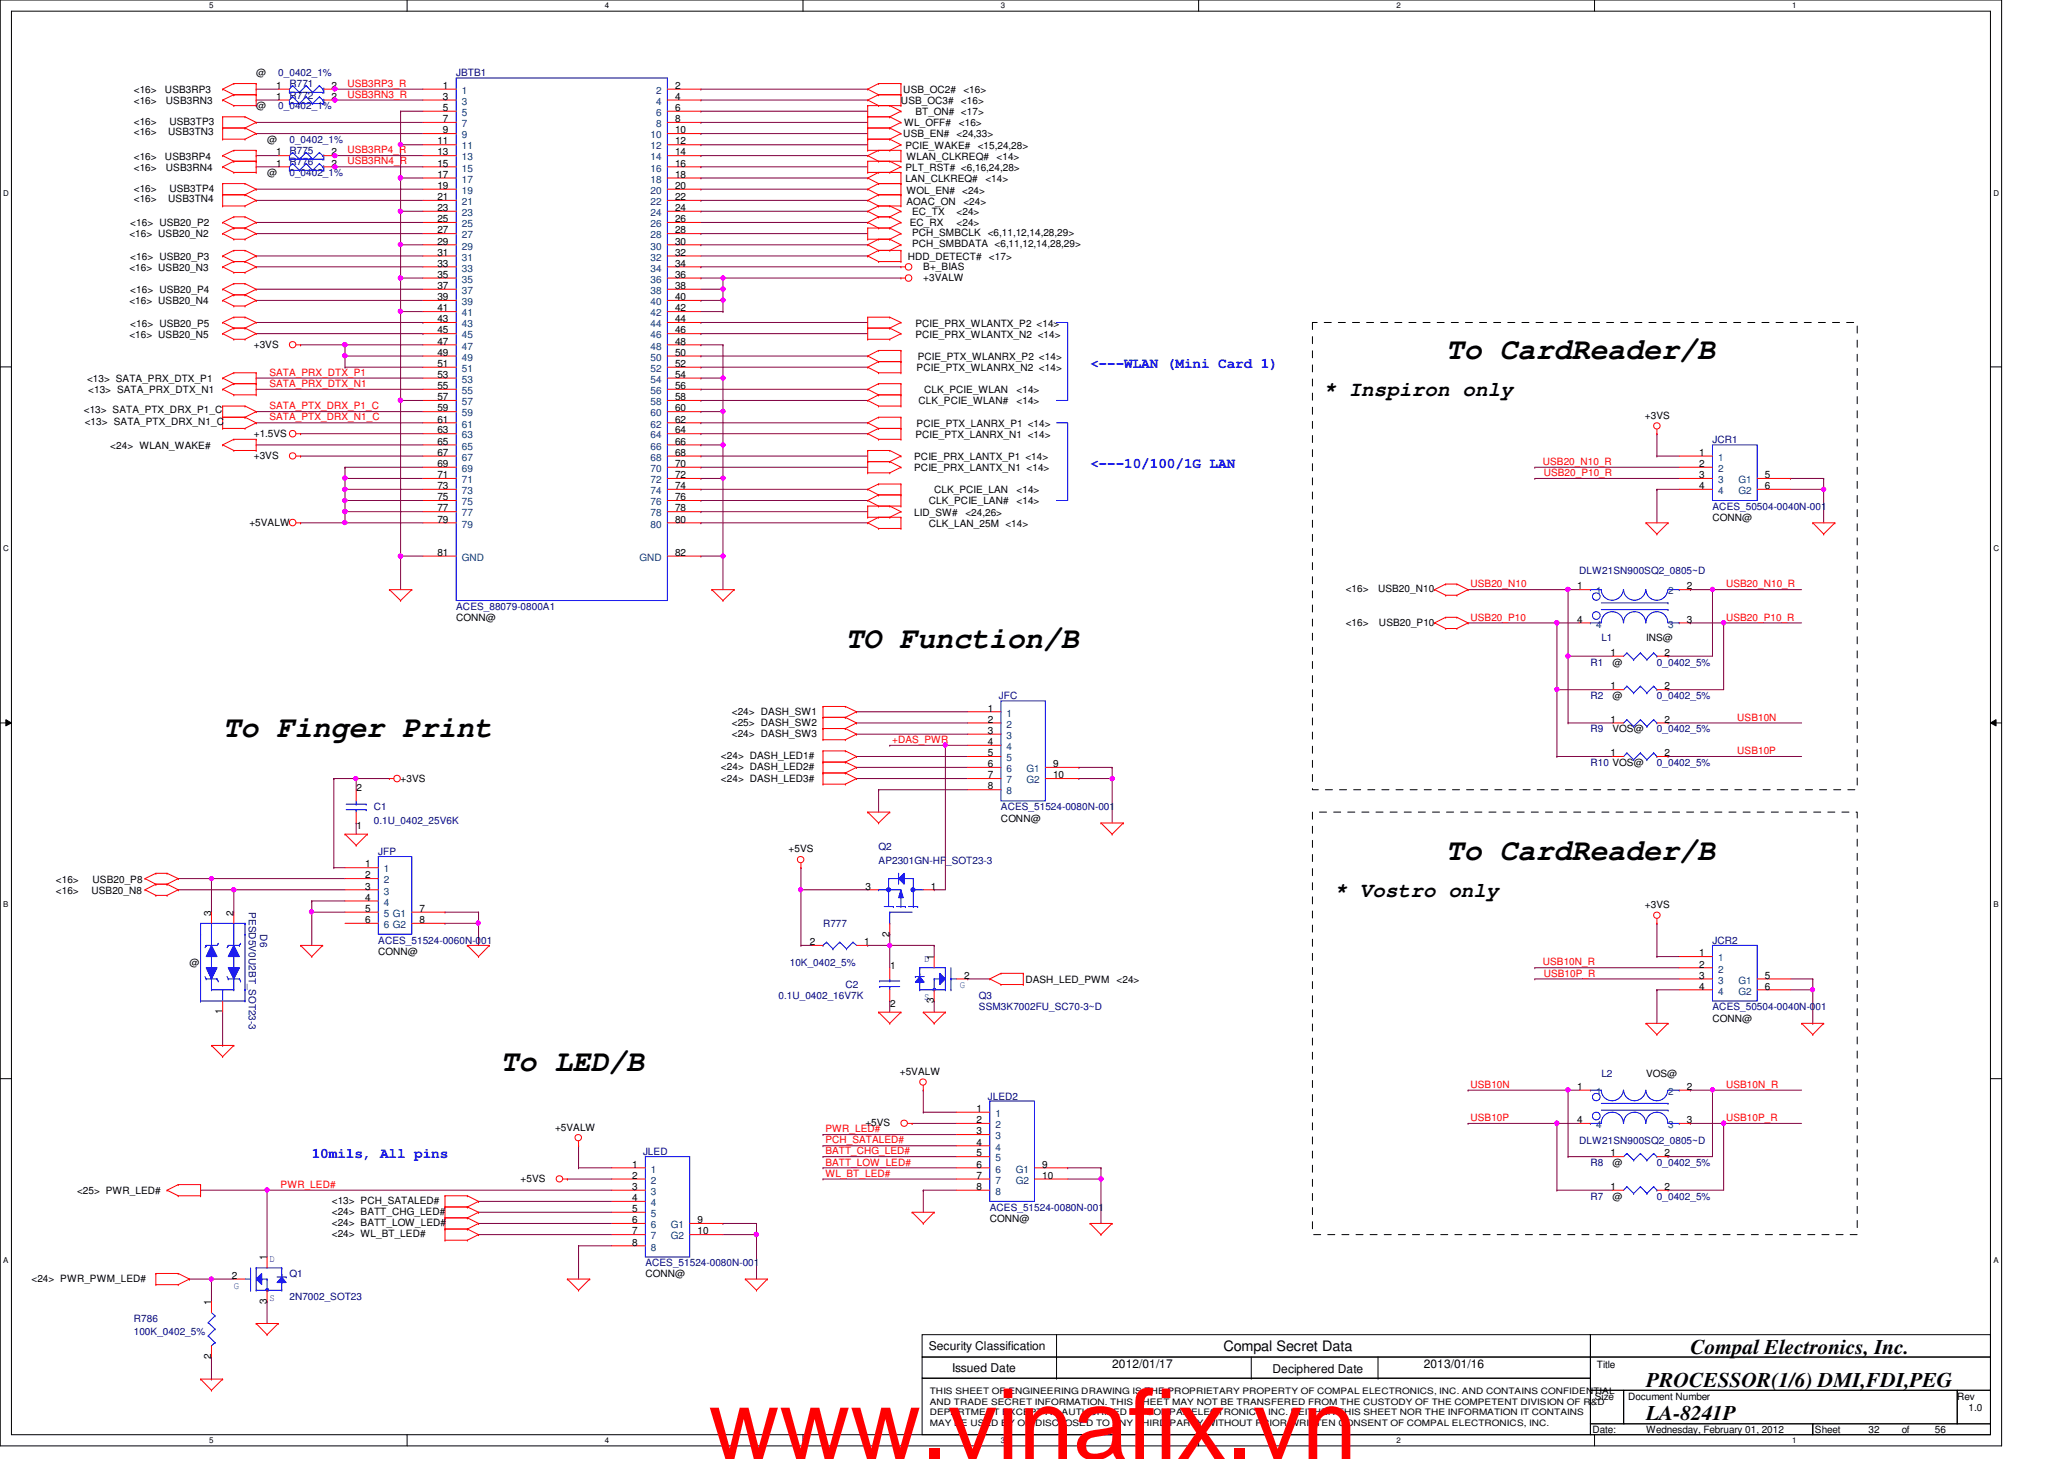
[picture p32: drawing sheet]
<svg xmlns="http://www.w3.org/2000/svg" width="297mm" height="210mm" viewBox="0 0 297 210" stroke-linecap="round" stroke-linejoin="round" font-family="sans-serif">
<defs><g id="words">
<text font-size="14.1" fill="#f00" x="102" y="209.9">www.vinafix.vn</text>
<g font-size="4.3">
<text x="208.1" y="51.6">To CardReader/B</text>
<text x="121.7" y="93.3">TO Function/B</text>
<text x="32" y="106">To Finger Print</text>
<text x="208.1" y="123.7">To CardReader/B</text>
<text x="72" y="154.1">To LED/B</text>
</g>
<g font-size="3">
<text x="190.5" y="57">* Inspiron only</text>
<text x="192.1" y="129">* Vostro only</text>
<text x="243.3" y="194.7">Compal Electronics, Inc.</text>
<text x="236.9" y="199.6">PROCESSOR(1/6) DMI,FDI,PEG</text>
<text x="236.9" y="204.3">LA-8241P</text>
</g>
<g font-size="2.1" fill="#00f">
<text x="156.9" y="52.9">&lt;---WLAN (Mini Card 1)</text>
<text x="156.9" y="67.3">&lt;---10/100/1G LAN</text>
<text x="44.9" y="166.5">10mils, All pins</text>
</g>
<text font-size="2.1" x="176.1" y="194.4">Compal Secret Data</text>
<g font-size="1.7">
<text x="133.7" y="194.3">Security Classification</text>
<text x="137" y="197.3">Issued Date</text>
<text x="160.1" y="196.8">2012/01/17</text>
<text x="183.1" y="197.5">Deciphered Date</text>
<text x="204.9" y="196.8">2013/01/16</text>
</g>
<g font-size="1.4">
<text x="36.9" y="11">@</text>
<text x="19.3" y="15">&lt;16&gt;</text>
<text x="19.3" y="13.4">&lt;16&gt;</text>
<text x="19.3" y="18">&lt;16&gt;</text>
<text x="23.7" y="13.4">USB3RP3</text>
<text x="23.9" y="15">USB3RN3</text>
<text x="24.4" y="18">USB3TP3</text>
<text x="36.9" y="15.7">@</text>
<text x="39.7" y="12.8">1</text>
<text x="39.7" y="14.4">1</text>
<text x="47.7" y="12.8">2</text>
<text x="47.7" y="14.4">2</text>
<text x="63.8" y="12.8">1</text>
<text x="63.8" y="14.4">3</text>
<text x="63.8" y="16">5</text>
<text x="63.8" y="17.6">7</text>
<text x="97.2" y="12.8">2</text>
<text x="97.2" y="14.4">4</text>
<text x="97.2" y="16">6</text>
<text x="97.2" y="17.6">8</text>
<text x="129.7" y="15">USB_OC3#</text>
<text x="130" y="13.4">USB_OC2#</text>
<text x="131.7" y="16.6">BT_ON# &lt;17&gt;</text>
<text x="138.3" y="15">&lt;16&gt;</text>
<text x="138.6" y="13.4">&lt;16&gt;</text>
<text x="19.3" y="19.4">&lt;16&gt;</text>
<text x="19.3" y="23">&lt;16&gt;</text>
<text x="23.7" y="23">USB3RP4</text>
<text x="24.2" y="19.4">USB3TN3</text>
<text x="38.4" y="20.6">@</text>
<text x="39.7" y="24">1</text>
<text x="39.7" y="22.4">1</text>
<text x="47.7" y="24">2</text>
<text x="47.7" y="22.4">2</text>
<text x="62.9" y="20.8">11</text>
<text x="62.9" y="22.4">13</text>
<text x="62.9" y="24">15</text>
<text x="63.8" y="19.2">9</text>
<text x="97.2" y="19.2">10</text>
<text x="97.2" y="20.8">12</text>
<text x="97.2" y="22.4">14</text>
<text x="97.2" y="24">16</text>
<text x="130" y="19.8">USB_EN#</text>
<text x="130.1" y="18.2">WL_OFF#</text>
<text x="130.3" y="21.4">PCIE_WAKE#</text>
<text x="130.5" y="23">WLAN_CLKREQ#</text>
<text x="137.7" y="19.8">&lt;24,33&gt;</text>
<text x="138" y="18.2">&lt;16&gt;</text>
<text x="140.7" y="21.4">&lt;15,24,28&gt;</text>
<text x="143.4" y="23">&lt;14&gt;</text>
<text x="19.3" y="24.6">&lt;16&gt;</text>
<text x="19.3" y="29">&lt;16&gt;</text>
<text x="19.3" y="27.6">&lt;16&gt;</text>
<text x="23.9" y="24.6">USB3RN4</text>
<text x="24.2" y="29">USB3TN4</text>
<text x="24.4" y="27.6">USB3TP4</text>
<text x="38.4" y="25.4">@</text>
<text x="62.9" y="25.6">17</text>
<text x="62.9" y="27.2">19</text>
<text x="62.9" y="28.8">21</text>
<text x="97.2" y="25.6">18</text>
<text x="97.2" y="27.2">20</text>
<text x="97.2" y="28.8">22</text>
<text x="130.3" y="24.6">PLT_RST# &lt;6,16,24,28&gt;</text>
<text x="130.3" y="26.2">LAN_CLKREQ#</text>
<text x="130.5" y="27.9">WOL_EN#</text>
<text x="130.5" y="29.5">AOAC_ON</text>
<text x="138.5" y="27.9">&lt;24&gt;</text>
<text x="138.6" y="29.5">&lt;24&gt;</text>
<text x="141.8" y="26.2">&lt;14&gt;</text>
<text x="18.6" y="34.2">&lt;16&gt; USB20_N2</text>
<text x="18.8" y="32.6">&lt;16&gt; USB20_P2</text>
<text x="62.9" y="30.4">23</text>
<text x="62.9" y="32">25</text>
<text x="62.9" y="33.6">27</text>
<text x="62.9" y="35.2">29</text>
<text x="97.2" y="30.4">24</text>
<text x="97.2" y="32">26</text>
<text x="97.2" y="33.6">28</text>
<text x="97.2" y="35.2">30</text>
<text x="130.9" y="32.6">EC_RX</text>
<text x="131.3" y="31">EC_TX</text>
<text x="131.3" y="35.6">PCH_SMBDATA &lt;6,11,12,14,28,29&gt;</text>
<text x="131.3" y="34">PCH_SMBCLK &lt;6,11,12,14,28,29&gt;</text>
<text x="137.7" y="31">&lt;24&gt;</text>
<text x="137.7" y="32.6">&lt;24&gt;</text>
<text x="18.6" y="39">&lt;16&gt; USB20_N3</text>
<text x="18.8" y="37.4">&lt;16&gt; USB20_P3</text>
<text x="62.9" y="36.8">31</text>
<text x="62.9" y="38.4">33</text>
<text x="62.9" y="40">35</text>
<text x="62.9" y="41.6">37</text>
<text x="97.2" y="36.8">32</text>
<text x="97.2" y="38.4">34</text>
<text x="97.2" y="40">36</text>
<text x="97.2" y="41.6">38</text>
<text x="130.6" y="37.4">HDD_DETECT#</text>
<text x="132.9" y="38.8">B+_BIAS</text>
<text x="132.9" y="40.4">+3VALW</text>
<text x="142.3" y="37.4">&lt;17&gt;</text>
<text x="18.6" y="43.8">&lt;16&gt; USB20_N4</text>
<text x="18.8" y="42.2">&lt;16&gt; USB20_P4</text>
<text x="18.8" y="47">&lt;16&gt; USB20_P5</text>
<text x="62.9" y="43.2">39</text>
<text x="62.9" y="44.8">41</text>
<text x="62.9" y="46.4">43</text>
<text x="62.9" y="48">45</text>
<text x="97.2" y="43.2">40</text>
<text x="97.2" y="44.8">42</text>
<text x="97.2" y="46.4">44</text>
<text x="97.2" y="48">46</text>
<text x="131.7" y="47">PCIE_PRX_WLANTX_P2 &lt;14&gt;</text>
<text x="18.6" y="48.6">&lt;16&gt; USB20_N5</text>
<text x="36.5" y="50">+3VS</text>
<text x="62.9" y="49.6">47</text>
<text x="62.9" y="51.2">49</text>
<text x="62.9" y="52.8">51</text>
<text x="97.2" y="49.6">48</text>
<text x="97.2" y="51.2">50</text>
<text x="97.2" y="52.8">52</text>
<text x="131.7" y="48.6">PCIE_PRX_WLANTX_N2 &lt;14&gt;</text>
<text x="131.9" y="53.4">PCIE_PTX_WLANRX_N2 &lt;14&gt;</text>
<text x="132.1" y="51.8">PCIE_PTX_WLANRX_P2 &lt;14&gt;</text>
<text x="12.1" y="59.4">&lt;13&gt; SATA_PTX_DRX_P1_C</text>
<text x="12.5" y="55">&lt;13&gt; SATA_PRX_DTX_P1</text>
<text x="12.7" y="56.6">&lt;13&gt; SATA_PRX_DTX_N1</text>
<text x="62.9" y="54.4">53</text>
<text x="62.9" y="56">55</text>
<text x="62.9" y="57.6">57</text>
<text x="62.9" y="59.2">59</text>
<text x="97.2" y="54.4">54</text>
<text x="97.2" y="56">56</text>
<text x="97.2" y="57.6">58</text>
<text x="97.2" y="59.2">60</text>
<text x="132.2" y="58.2">CLK_PCIE_WLAN#</text>
<text x="133" y="56.6">CLK_PCIE_WLAN</text>
<text x="146.3" y="58.2">&lt;14&gt;</text>
<text x="146.3" y="56.6">&lt;14&gt;</text>
<text x="12.2" y="61.2">&lt;13&gt; SATA_PTX_DRX_N1_C</text>
<text x="15.9" y="64.6">&lt;24&gt; WLAN_WAKE#</text>
<text x="36.5" y="62.8">+1.5VS</text>
<text x="36.5" y="66">+3VS</text>
<text x="62.9" y="60.8">61</text>
<text x="62.9" y="62.4">63</text>
<text x="62.9" y="64">65</text>
<text x="62.9" y="65.6">67</text>
<text x="97.2" y="60.8">62</text>
<text x="97.2" y="62.4">64</text>
<text x="97.2" y="64">66</text>
<text x="97.2" y="65.6">68</text>
<text x="131.7" y="63">PCIE_PTX_LANRX_N1 &lt;14&gt;</text>
<text x="131.9" y="61.4">PCIE_PTX_LANRX_P1 &lt;14&gt;</text>
<text x="236.7" y="60.2">+3VS</text>
<text x="244.6" y="65.6">1</text>
<text x="62.9" y="67.2">69</text>
<text x="62.9" y="68.8">71</text>
<text x="62.9" y="70.4">73</text>
<text x="62.9" y="72">75</text>
<text x="97.2" y="67.2">70</text>
<text x="97.2" y="68.8">72</text>
<text x="97.2" y="70.4">74</text>
<text x="97.2" y="72">76</text>
<text x="131.6" y="66.2">PCIE_PRX_LANTX_P1 &lt;14&gt;</text>
<text x="131.6" y="67.8">PCIE_PRX_LANTX_N1 &lt;14&gt;</text>
<text x="134.4" y="71">CLK_PCIE_LAN</text>
<text x="146.3" y="71">&lt;14&gt;</text>
<text x="244.6" y="67.2">2</text>
<text x="244.6" y="68.8">3</text>
<text x="244.6" y="70.4">4</text>
<text x="254" y="68.8">5</text>
<text x="254" y="70.4">6</text>
<text x="35.9" y="75.6">+5VALW</text>
<text x="62.9" y="73.6">77</text>
<text x="62.9" y="75.2">79</text>
<text x="97.2" y="73.6">78</text>
<text x="97.2" y="75.2">80</text>
<text x="131.6" y="74.2">LID_SW#</text>
<text x="133.7" y="72.6">CLK_PCIE_LAN#</text>
<text x="133.7" y="75.8">CLK_LAN_25M &lt;14&gt;</text>
<text x="138.9" y="74.2">&lt;24,26&gt;</text>
<text x="146.3" y="72.6">&lt;14&gt;</text>
<text x="246.5" y="75">CONN@</text>
<text x="62.9" y="80">81</text>
<text x="97.2" y="80">82</text>
<text x="65.7" y="89.4">CONN@</text>
<text x="193.7" y="85.2">&lt;16&gt;</text>
<text x="198.3" y="85.2">USB20_N10</text>
<text x="227" y="84.8">1</text>
<text x="227" y="89.6">4</text>
<text x="242.8" y="89.6">3</text>
<text x="242.8" y="84.8">2</text>
<text x="193.7" y="90">&lt;16&gt;</text>
<text x="198.5" y="90">USB20_P10</text>
<text x="231.8" y="94.4">1</text>
<text x="232.1" y="95.8">@</text>
<text x="236.9" y="92.2">INS@</text>
<text x="239.6" y="94.4">2</text>
<text x="231.8" y="99.2">1</text>
<text x="232.1" y="100.6">@</text>
<text x="239.6" y="99.2">2</text>
<text x="105.3" y="102.8">&lt;24&gt; DASH_SW1</text>
<text x="105.3" y="104.4">&lt;25&gt; DASH_SW2</text>
<text x="105.3" y="106">&lt;24&gt; DASH_SW3</text>
<text x="142.2" y="102.4">1</text>
<text x="142.2" y="104">2</text>
<text x="142.2" y="105.6">3</text>
<text x="142.2" y="107.2">4</text>
<text x="231.8" y="104">1</text>
<text x="232.1" y="105.4">VOS@</text>
<text x="239.6" y="104">2</text>
<text x="51.3" y="113.8">2</text>
<text x="57.7" y="112.4">+3VS</text>
<text x="103.8" y="109.2">&lt;24&gt; DASH_LED1#</text>
<text x="103.8" y="110.8">&lt;24&gt; DASH_LED2#</text>
<text x="103.8" y="112.4">&lt;24&gt; DASH_LED3#</text>
<text x="142.2" y="108.8">5</text>
<text x="142.2" y="110.4">6</text>
<text x="142.2" y="112">7</text>
<text x="142.2" y="113.6">8</text>
<text x="151.5" y="110.4">9</text>
<text x="151.5" y="112">10</text>
<text x="231.8" y="108.8">1</text>
<text x="239.6" y="108.8">2</text>
<text x="51.3" y="119.3">1</text>
<text x="144.1" y="118.2">CONN@</text>
<text x="52.5" y="124.8">1</text>
<text x="113.5" y="122.6">+5VS</text>
<text x="8" y="127">&lt;16&gt;</text>
<text x="8" y="128.6">&lt;16&gt;</text>
<text x="13.2" y="128.6">USB20_N8</text>
<text x="13.3" y="127">USB20_P8</text>
<text x="30.4" y="131.7" transform="rotate(-90 30.4 131.7)">3</text>
<text x="33.6" y="131.7" transform="rotate(-90 33.6 131.7)">2</text>
<text x="52.5" y="126.4">2</text>
<text x="52.5" y="128">3</text>
<text x="52.5" y="129.6">4</text>
<text x="52.5" y="131.2">5</text>
<text x="60.4" y="131.2">7</text>
<text x="124.5" y="128">3</text>
<text x="134" y="128">1</text>
<text x="236.7" y="130.6">+3VS</text>
<text x="52.5" y="132.8">6</text>
<text x="54.4" y="137.4">CONN@</text>
<text x="60.4" y="132.8">8</text>
<text x="116.5" y="136">2</text>
<text x="124.4" y="136">1</text>
<text x="128" y="134.7" transform="rotate(-90 128 134.7)">2</text>
<text x="244.6" y="137.6">1</text>
<text x="27.3" y="139">@</text>
<text x="128.1" y="139.4">1</text>
<text x="134.4" y="138.1" transform="rotate(-90 134.4 138.1)">1</text>
<text x="138.8" y="140.8">2</text>
<text x="147.6" y="141.4">DASH_LED_PWM &lt;24&gt;</text>
<text x="244.6" y="139.2">2</text>
<text x="244.6" y="140.8">3</text>
<text x="244.6" y="142.4">4</text>
<text x="254" y="140.8">5</text>
<text x="254" y="142.4">6</text>
<text x="32" y="145.9" transform="rotate(-90 32 145.9)">1</text>
<text x="128.1" y="144.9">2</text>
<text x="134.4" y="144.3" transform="rotate(-90 134.4 144.3)">3</text>
<text x="246.5" y="147">CONN@</text>
<text x="129.5" y="154.6">+5VALW</text>
<text x="236.9" y="155">VOS@</text>
<text x="140.5" y="160">1</text>
<text x="140.5" y="161.6">2</text>
<text x="227" y="156.8">1</text>
<text x="227" y="161.6">4</text>
<text x="242.8" y="161.6">3</text>
<text x="242.8" y="156.8">2</text>
<text x="79.9" y="162.6">+5VALW</text>
<text x="91" y="168">1</text>
<text x="124.5" y="162">+5VS</text>
<text x="140.5" y="163.2">3</text>
<text x="140.5" y="164.8">4</text>
<text x="140.5" y="166.4">5</text>
<text x="140.5" y="168">6</text>
<text x="150" y="168">9</text>
<text x="231.8" y="166.4">1</text>
<text x="232.1" y="167.8">@</text>
<text x="239.6" y="166.4">2</text>
<text x="11.1" y="171.8">&lt;25&gt; PWR_LED#</text>
<text x="47.7" y="173.2">&lt;13&gt; PCH_SATALED#</text>
<text x="74.9" y="170">+5VS</text>
<text x="91" y="169.6">2</text>
<text x="91" y="171.2">3</text>
<text x="91" y="172.8">4</text>
<text x="140.5" y="169.6">7</text>
<text x="140.5" y="171.2">8</text>
<text x="150" y="169.6">10</text>
<text x="231.8" y="171.2">1</text>
<text x="232.1" y="172.6">@</text>
<text x="239.6" y="171.2">2</text>
<text x="47.7" y="174.8">&lt;24&gt; BATT_CHG_LED#</text>
<text x="47.7" y="176.4">&lt;24&gt; BATT_LOW_LED#</text>
<text x="47.7" y="178">&lt;24&gt; WL_BT_LED#</text>
<text x="91" y="174.4">5</text>
<text x="91" y="176">6</text>
<text x="91" y="177.6">7</text>
<text x="91" y="179.2">8</text>
<text x="100.4" y="176">9</text>
<text x="100.4" y="177.6">10</text>
<text x="142.4" y="175.8">CONN@</text>
<text x="4.5" y="184.4">&lt;24&gt; PWR_PWM_LED#</text>
<text x="33.4" y="184">2</text>
<text x="38.4" y="181.3" transform="rotate(-90 38.4 181.3)">1</text>
<text x="92.9" y="183.8">CONN@</text>
<text x="30.4" y="187.7" transform="rotate(-90 30.4 187.7)">1</text>
<text x="38.4" y="187.5" transform="rotate(-90 38.4 187.5)">3</text>
<text x="30.4" y="195.5" transform="rotate(-90 30.4 195.5)">2</text>
<text x="229.8" y="196.8">Title</text>
<text x="229.5" y="201.4">Size</text>
<text x="234.3" y="201.4">Document Number</text>
<text x="281.7" y="201.4">Rev</text>
<text x="283.3" y="203">1.0</text>
<text x="229.2" y="206.2">Date:</text>
<text x="236.9" y="206.2">Wednesday, February 01, 2012</text>
<text x="261.2" y="206.2">Sheet</text>
<text x="268.9" y="206.2">32</text>
<text x="273.7" y="206.2">of</text>
<text x="278.5" y="206.2">56</text>
</g>
<g font-size="1.4" fill="#000080">
<text x="40" y="11">0_0402_1%</text>
<text x="65.7" y="11">JBTB1</text>
<text x="40" y="15.7">0_0402_1%</text>
<text x="41.7" y="12.6">R771</text>
<text x="41.7" y="14.2">R772</text>
<text x="41.7" y="23.7">R776</text>
<text x="41.7" y="22.2">R775</text>
<text x="41.7" y="20.6">0_0402_1%</text>
<text x="41.7" y="25.4">0_0402_1%</text>
<text x="246.5" y="63.8">JCR1</text>
<text x="246.5" y="73.4">ACES_50504-0040N-001</text>
<text x="227.3" y="82.6">DLW21SN900SQ2_0805~D</text>
<text x="65.7" y="87.8">ACES_88079-0800A1</text>
<text x="228.9" y="95.8">R1</text>
<text x="230.5" y="92.2">L1</text>
<text x="238.5" y="95.8">0_0402_5%</text>
<text x="143.8" y="100.6">JFC</text>
<text x="228.9" y="100.6">R2</text>
<text x="238.5" y="100.6">0_0402_5%</text>
<text x="228.9" y="105.4">R9</text>
<text x="238.5" y="105.4">0_0402_5%</text>
<text x="228.9" y="110.2">R10 VOS@</text>
<text x="238.5" y="110.2">0_0402_5%</text>
<text x="53.8" y="116.6">C1</text>
<text x="53.8" y="118.5">0.1U_0402_25V6K</text>
<text x="144.1" y="116.6">ACES_51524-0080N-001</text>
<text x="54.4" y="123">JFP</text>
<text x="126.4" y="122.3">Q2</text>
<text x="126.4" y="124.2">AP2301GN-HF_SOT23-3</text>
<text x="35.8" y="131.2" transform="rotate(90 35.8 131.2)">PESD5V0U2BT_SOT23-3</text>
<text x="37.4" y="134.4" transform="rotate(90 37.4 134.4)">D6</text>
<text x="54.4" y="135.8">ACES_51524-0060N-001</text>
<text x="118.4" y="133.4">R777</text>
<text x="246.5" y="135.8">JCR2</text>
<text x="112.1" y="143.8">0.1U_0402_16V7K</text>
<text x="113.7" y="139">10K_0402_5%</text>
<text x="121.7" y="142.2">C2</text>
<text x="140.9" y="143.8">Q3</text>
<text x="140.9" y="145.4">SSM3K7002FU_SC70-3~D</text>
<text x="246.5" y="145.4">ACES_50504-0040N-001</text>
<text x="230.5" y="155">L2</text>
<text x="142.2" y="158.2">JLED2</text>
<text x="92.5" y="166.2">JLED</text>
<text x="227.3" y="164.6">DLW21SN900SQ2_0805~D</text>
<text x="228.9" y="167.8">R8</text>
<text x="238.5" y="167.8">0_0402_5%</text>
<text x="228.9" y="172.6">R7</text>
<text x="238.5" y="172.6">0_0402_5%</text>
<text x="142.4" y="174.2">ACES_51524-0080N-001</text>
<text x="41.7" y="183.8">Q1</text>
<text x="92.9" y="182.2">ACES_51524-0080N-001</text>
<text x="19.3" y="190.2">R786</text>
<text x="41.7" y="187">2N7002_SOT23</text>
<text x="19.3" y="192.1">100K_0402_5%</text>
</g>
<g font-size="1.4" fill="#f00">
<text x="50" y="12.5">USB3RP3_R</text>
<text x="50" y="14.1">USB3RN3_R</text>
<text x="50" y="22.1">USB3RP4_R</text>
<text x="50" y="23.7">USB3RN4_R</text>
<text x="38.8" y="54.1">SATA_PRX_DTX_P1</text>
<text x="38.8" y="55.7">SATA_PRX_DTX_N1</text>
<text x="38.8" y="58.9">SATA_PTX_DRX_P1_C</text>
<text x="38.8" y="60.5">SATA_PTX_DRX_N1_C</text>
<text x="222" y="66.9">USB20_N10_R</text>
<text x="222.2" y="68.5">USB20_P10_R</text>
<text x="211.6" y="89.3">USB20_P10</text>
<text x="211.6" y="84.5">USB20_N10</text>
<text x="248.4" y="89.3">USB20_P10_R</text>
<text x="248.4" y="84.5">USB20_N10_R</text>
<text x="128.4" y="106.9">+DAS_PWR</text>
<text x="250" y="103.7">USB10N</text>
<text x="250" y="108.5">USB10P</text>
<text x="222" y="138.9">USB10N_R</text>
<text x="222.2" y="140.5">USB10P_R</text>
<text x="211.6" y="156.5">USB10N</text>
<text x="211.6" y="161.3">USB10P</text>
<text x="248.4" y="156.5">USB10N_R</text>
<text x="248.4" y="161.3">USB10P_R</text>
<text x="118.8" y="164.5">PCH_SATALED#</text>
<text x="118.8" y="167.7">BATT_LOW_LED#</text>
<text x="118.8" y="166.1">BATT_CHG_LED#</text>
<text x="118.8" y="162.9">PWR_LED#</text>
<text x="40.4" y="170.9">PWR_LED#</text>
<text x="118.8" y="169.3">WL_BT_LED#</text>
</g>
<g font-size="1.4" fill="#004080">
<text x="66.5" y="13.5">1</text>
<text x="66.5" y="15.1">3</text>
<text x="66.5" y="16.7">5</text>
<text x="94.4" y="13.5">2</text>
<text x="94.4" y="15.1">4</text>
<text x="94.4" y="16.7">6</text>
<text x="66.5" y="18.3">7</text>
<text x="66.5" y="19.9">9</text>
<text x="66.5" y="21.5">11</text>
<text x="66.5" y="23.1">13</text>
<text x="93.6" y="19.9">10</text>
<text x="93.6" y="21.5">12</text>
<text x="93.6" y="23.1">14</text>
<text x="94.4" y="18.3">8</text>
<text x="66.5" y="24.7">15</text>
<text x="66.5" y="26.3">17</text>
<text x="66.5" y="27.9">19</text>
<text x="66.5" y="29.5">21</text>
<text x="93.6" y="24.7">16</text>
<text x="93.6" y="26.3">18</text>
<text x="93.6" y="27.9">20</text>
<text x="93.6" y="29.5">22</text>
<text x="66.5" y="31.1">23</text>
<text x="66.5" y="32.7">25</text>
<text x="66.5" y="34.3">27</text>
<text x="66.5" y="35.9">29</text>
<text x="93.6" y="31.1">24</text>
<text x="93.6" y="32.7">26</text>
<text x="93.6" y="34.3">28</text>
<text x="93.6" y="35.9">30</text>
<text x="66.5" y="37.5">31</text>
<text x="66.5" y="39.1">33</text>
<text x="66.5" y="40.7">35</text>
<text x="93.6" y="37.5">32</text>
<text x="93.6" y="39.1">34</text>
<text x="93.6" y="40.7">36</text>
<text x="66.5" y="42.3">37</text>
<text x="66.5" y="43.9">39</text>
<text x="66.5" y="45.5">41</text>
<text x="66.5" y="47.1">43</text>
<text x="93.6" y="42.3">38</text>
<text x="93.6" y="43.9">40</text>
<text x="93.6" y="45.5">42</text>
<text x="93.6" y="47.1">44</text>
<text x="66.5" y="48.7">45</text>
<text x="66.5" y="50.3">47</text>
<text x="66.5" y="51.9">49</text>
<text x="66.5" y="53.5">51</text>
<text x="93.6" y="48.7">46</text>
<text x="93.6" y="50.3">48</text>
<text x="93.6" y="51.9">50</text>
<text x="93.6" y="53.5">52</text>
<text x="66.5" y="55.1">53</text>
<text x="66.5" y="56.7">55</text>
<text x="66.5" y="58.3">57</text>
<text x="66.5" y="59.9">59</text>
<text x="93.6" y="55.1">54</text>
<text x="93.6" y="56.7">56</text>
<text x="93.6" y="58.3">58</text>
<text x="93.6" y="59.9">60</text>
<text x="66.5" y="61.5">61</text>
<text x="66.5" y="63.1">63</text>
<text x="66.5" y="64.7">65</text>
<text x="93.6" y="61.5">62</text>
<text x="93.6" y="63.1">64</text>
<text x="93.6" y="64.7">66</text>
<text x="66.5" y="66.3">67</text>
<text x="66.5" y="67.9">69</text>
<text x="66.5" y="69.5">71</text>
<text x="66.5" y="71.1">73</text>
<text x="93.6" y="66.3">68</text>
<text x="93.6" y="67.9">70</text>
<text x="93.6" y="69.5">72</text>
<text x="93.6" y="71.1">74</text>
<text x="247.3" y="66.3">1</text>
<text x="247.3" y="67.9">2</text>
<text x="247.3" y="69.5">3</text>
<text x="247.3" y="71.1">4</text>
<text x="250.2" y="69.5">G1</text>
<text x="250.2" y="71.1">G2</text>
<text x="66.5" y="72.7">75</text>
<text x="66.5" y="74.3">77</text>
<text x="66.5" y="75.9">79</text>
<text x="93.6" y="72.7">76</text>
<text x="93.6" y="74.3">78</text>
<text x="93.6" y="75.9">80</text>
<text x="66.5" y="80.7">GND</text>
<text x="92" y="80.7">GND</text>
<text x="229.7" y="85.5">1</text>
<text x="240.1" y="85.5">2</text>
<text x="229.7" y="90.3">4</text>
<text x="240.1" y="90.3">3</text>
<text x="144.9" y="103.1">1</text>
<text x="144.9" y="104.7">2</text>
<text x="144.9" y="106.3">3</text>
<text x="144.9" y="107.9">4</text>
<text x="144.9" y="109.5">5</text>
<text x="144.9" y="111.1">6</text>
<text x="144.9" y="112.7">7</text>
<text x="147.7" y="111.1">G1</text>
<text x="147.7" y="112.7">G2</text>
<text x="144.9" y="114.3">8</text>
<text x="55.2" y="125.5">1</text>
<text x="55.2" y="127.1">2</text>
<text x="55.2" y="128.7">3</text>
<text x="55.2" y="130.3">4</text>
<text x="55.2" y="131.9">5 G1</text>
<text x="55.2" y="133.5">6 G2</text>
<text x="247.3" y="138.3">1</text>
<text x="247.3" y="139.9">2</text>
<text x="247.3" y="141.5">3</text>
<text x="247.3" y="143.1">4</text>
<text x="250.2" y="141.5">G1</text>
<text x="250.2" y="143.1">G2</text>
<text x="143.3" y="160.7">1</text>
<text x="229.7" y="157.5">1</text>
<text x="240.1" y="157.5">2</text>
<text x="143.3" y="162.3">2</text>
<text x="143.3" y="163.9">3</text>
<text x="143.3" y="165.5">4</text>
<text x="143.3" y="167.1">5</text>
<text x="229.7" y="162.3">4</text>
<text x="240.1" y="162.3">3</text>
<text x="93.7" y="168.7">1</text>
<text x="93.7" y="170.3">2</text>
<text x="93.7" y="171.9">3</text>
<text x="93.7" y="173.5">4</text>
<text x="143.3" y="168.7">6</text>
<text x="143.3" y="170.3">7</text>
<text x="143.3" y="171.9">8</text>
<text x="146.2" y="168.7">G1</text>
<text x="146.2" y="170.3">G2</text>
<text x="93.7" y="175.1">5</text>
<text x="93.7" y="176.7">6</text>
<text x="93.7" y="178.3">7</text>
<text x="93.7" y="179.9">8</text>
<text x="96.6" y="176.7">G1</text>
<text x="96.6" y="178.3">G2</text>
</g>
<g font-size="1.4" fill="#00f">
<text x="133" y="138.3">D</text>
<text x="133" y="143.9">S</text>
<text x="138.1" y="142.2">G</text>
<text x="33.7" y="185.4">G</text>
<text x="38.8" y="181.5">D</text>
<text x="38.8" y="187.2">S</text>
</g>
<g font-size="1.3">
<text x="133.8" y="200.6">THIS SHEET OF ENGINEERING DRAWING IS THE PROPRIETARY PROPERTY OF COMPAL ELECTRONICS, INC. AND CONTAINS CONFIDENTIAL</text>
<text x="133.8" y="202.1">AND TRADE SECRET INFORMATION. THIS SHEET MAY NOT BE TRANSFERED FROM THE CUSTODY OF THE COMPETENT DIVISION OF R&amp;D</text>
<text x="133.8" y="203.6">DEPARTMENT EXCEPT AS AUTHORIZED BY COMPAL ELECTRONICS, INC. NEITHER THIS SHEET NOR THE INFORMATION IT CONTAINS</text>
<text x="133.8" y="205.1">MAY BE USED BY OR DISCLOSED TO ANY THIRD PARTY WITHOUT PRIOR WRITTEN CONSENT OF COMPAL ELECTRONICS, INC.</text>
</g>
<g font-size="1.1">
<text x="30.1" y="1.1">5</text>
<text x="87" y="1.1">4</text>
<text x="144" y="1.1">3</text>
<text x="201" y="1.1">2</text>
<text x="257.9" y="1.1">1</text>
<text x=".5" y="28.2">D</text>
<text x="286.9" y="28.2">D</text>
<text x=".5" y="79.3">C</text>
<text x="286.9" y="79.3">C</text>
<text x=".5" y="130.6">B</text>
<text x="286.9" y="130.6">B</text>
<text x=".5" y="181.7">A</text>
<text x="286.9" y="181.7">A</text>
<text x="30.1" y="207.6">5</text>
<text x="87" y="207.6">4</text>
<text x="144" y="207.6">3</text>
<text x="201" y="207.6">2</text>
<text x="257.9" y="207.6">1</text>
</g>
</g></defs>
<path d="M0 0h288.1v208h-288.1zM1.6 1.6h284.9v204.8h-284.9z" fill="none" stroke="#000" stroke-width=".14"/>
<g fill="#fff">
<path d="M30.1 .2h.6v1.2h-.6z"/>
<path d="M30.1 206.6h.6v1.2h-.6z"/>
</g>
<path d="M58.6 0v1.6M58.6 206.4v1.6" fill="none" stroke="#000" stroke-width=".14"/>
<g fill="#fff">
<path d="M87 .2h.6v1.2h-.6z"/>
<path d="M87 206.6h.6v1.2h-.6z"/>
</g>
<path d="M115.6 0v1.6M115.6 206.4v1.6" fill="none" stroke="#000" stroke-width=".14"/>
<g fill="#fff">
<path d="M144 .2h.6v1.2h-.6z"/>
<path d="M144 206.6h.6v1.2h-.6z"/>
</g>
<path d="M172.5 0v1.6M172.5 206.4v1.6" fill="none" stroke="#000" stroke-width=".14"/>
<g fill="#fff">
<path d="M200.9 .2h.6v1.2h-.6z"/>
<path d="M200.9 206.6h.6v1.2h-.6z"/>
</g>
<path d="M229.5 0v1.6M229.5 206.4v1.6" fill="none" stroke="#000" stroke-width=".14"/>
<g fill="#fff">
<path d="M257.9 .2h.6v1.2h-.6z"/>
<path d="M257.9 206.6h.6v1.2h-.6z"/>
<path d="M.5 27.2h.7v1.2h-.7z"/>
<path d="M286.9 27.2h.7v1.2h-.7z"/>
<path d="M.5 78.4h.7v1.1h-.7z"/>
<path d="M286.9 78.4h.7v1.1h-.7z"/>
</g>
<path d="M0 52.8h1.6M286.5 52.8h1.6" fill="none" stroke="#000" stroke-width=".14"/>
<g fill="#fff">
<path d="M.5 129.6h.7v1.2h-.7z"/>
<path d="M286.9 129.6h.7v1.2h-.7z"/>
</g>
<path d="M0 104h1.6M.8 103.5l.8 .5-.8 .4zM286.5 104l.8-.5v.9zM286.5 104h1.6" fill="none" stroke="#000" stroke-width=".14"/>
<path d="M.8 103.5l.8 .5-.8 .4zM286.5 104l.8-.5v.9z" fill="#000"/>
<g fill="#fff">
<path d="M.5 180.8h.7v1.1h-.7z"/>
<path d="M286.9 180.8h.7v1.1h-.7z"/>
</g>
<path d="M0 155.2h1.6M286.5 155.2h1.6" fill="none" stroke="#000" stroke-width=".14"/>
<path d="M220.9 67.2h.1M220.9 67.2h20.8M211.3 89.6h.1M211.3 84.8h.1M211.3 89.6h12.8M211.3 84.8h14.4M248.1 89.6h.1M248.1 89.6h11.2" fill="none" stroke="#800040" stroke-width=".14"/>
<circle cx="248" cy="89.6" r=".31" fill="#f0f"/>
<circle cx="248" cy="89.6" r=".31" fill="none" stroke="#f0f" stroke-width=".14"/>
<path d="M246.5 84.8h.1M246.5 84.8h12.8" fill="none" stroke="#800040" stroke-width=".14"/>
<circle cx="246.5" cy="84.8" r=".3" fill="#f0f"/>
<circle cx="246.5" cy="84.8" r=".3" fill="none" stroke="#f0f" stroke-width=".14"/>
<path d="M225.7 84.8h.1M225.7 84.8v9.6M246.5 84.8h.1M246.5 84.8v9.6M248.1 89.6h.1M248.1 89.6v9.6" fill="none" stroke="#800040" stroke-width=".14"/>
<circle cx="225.7" cy="94.4" r=".31" fill="#f0f"/>
<circle cx="225.7" cy="94.4" r=".31" fill="none" stroke="#f0f" stroke-width=".14"/>
<circle cx="225.7" cy="84.8" r=".31" fill="#f0f"/>
<circle cx="225.7" cy="84.8" r=".31" fill="none" stroke="#f0f" stroke-width=".14"/>
<g fill="none" stroke="#800040" stroke-width=".14">
<path d="M224.1 99.2h.1M224.1 89.6h.1M224.1 89.6v9.6M224.1 99.2h8M225.7 94.4h.1M225.7 84.8h.1M225.7 84.8h1.6M225.7 94.4h6.4M240.1 99.2h.1M240.1 94.4h.1M240.1 94.4h6.4M240.1 99.2h8"/>
<path d="M243.3 84.8h.1M243.3 84.8h3.2"/>
</g>
<circle cx="224.1" cy="99.2" r=".3" fill="#f0f"/>
<circle cx="224.1" cy="99.2" r=".3" fill="none" stroke="#f0f" stroke-width=".14"/>
<circle cx="224" cy="89.6" r=".31" fill="#f0f"/>
<circle cx="224" cy="89.6" r=".31" fill="none" stroke="#f0f" stroke-width=".14"/>
<path d="M262.5 70.4h.1M262.5 70.4v4.8M224.1 89.6h.1M224.1 89.6h3.2M243.3 89.6h.1M243.3 89.6h4.8" fill="none" stroke="#800040" stroke-width=".14"/>
<circle cx="262.5" cy="70.4" r=".3" fill="#f0f"/>
<circle cx="262.5" cy="70.4" r=".3" fill="none" stroke="#f0f" stroke-width=".14"/>
<g fill="none" stroke="#800040" stroke-width=".14">
<path d="M36.9 54.4h.1M36.9 56h.1M36.9 59.2h.1M36.9 54.4h24M36.9 56h24M36.9 59.2h24M36.9 60.8h.1M36.9 60.8h24M220.9 68.8h.1M220.9 68.8h20.8M238.5 62.4h.1M238.5 65.6h.1"/>
<path d="M238.5 70.4h.1M238.5 62.4v3.2M238.5 70.4v4.8M238.5 65.6h3.2M238.5 70.4h3.2M257.7 68.8h.1M257.7 68.8h4.8M38.4 171.2h49.6M38.4 171.2h.1M38.4 171.2v9.6M68.9 172.8h19.1M68.9 174.4h19.1"/>
<path d="M68.9 176h19.1M68.9 172.8h.1M68.9 174.4h.1M68.9 176h.1M81.7 169.6h6.3M81.7 169.6h.1M30.4 184h.1M30.4 184h3.2M38.4 187.2h.1M38.4 187.2v3.2"/>
</g>
<circle cx="38.4" cy="171.2" r=".3" fill="#f0f"/>
<circle cx="38.4" cy="171.2" r=".3" fill="none" stroke="#f0f" stroke-width=".14"/>
<g fill="none" stroke="#800040" stroke-width=".14">
<path d="M123.3 105.6h.1M123.3 105.6h16M155.3 110.4h.1M155.3 112h.1M155.3 110.4h4.8M155.3 112h4.8M160.1 110.4h.1M160.1 112h.1M160.1 110.4v8M68.9 177.6h19.1M68.9 177.6h.1M83.3 168h4.7"/>
<path d="M83.3 168h.1M83.3 164.8h.1M83.3 179.2h.1M83.3 164.8v3.2M83.3 179.2v4.8"/>
</g>
<circle cx="160.1" cy="112" r=".3" fill="#f0f"/>
<circle cx="160.1" cy="112" r=".3" fill="none" stroke="#f0f" stroke-width=".14"/>
<g fill="none" stroke="#800040" stroke-width=".14">
<path d="M123.3 102.4h.1M123.3 104h.1M123.3 102.4h16M123.3 104h16M126.4 113.6h.1M126.4 113.6h12.9M220.9 139.2h.1M220.9 139.2h20.8M246.5 156.8h.1M246.5 156.8v9.6M246.5 156.8h12.8M248.1 161.6h.1"/>
<path d="M248.1 161.6v9.6"/>
</g>
<circle cx="246.5" cy="156.8" r=".3" fill="#f0f"/>
<circle cx="246.5" cy="156.8" r=".3" fill="none" stroke="#f0f" stroke-width=".14"/>
<path d="M248.1 161.6h.1M248.1 161.6h11.2" fill="none" stroke="#800040" stroke-width=".14"/>
<circle cx="248" cy="161.6" r=".31" fill="#f0f"/>
<circle cx="248" cy="161.6" r=".31" fill="none" stroke="#f0f" stroke-width=".14"/>
<path d="M211.3 156.8h.1M211.3 156.8h14.4M211.3 161.6h.1M211.3 161.6h12.8M224.1 161.6h.1M224.1 161.6v9.6" fill="none" stroke="#800040" stroke-width=".14"/>
<circle cx="224" cy="161.6" r=".31" fill="#f0f"/>
<circle cx="224" cy="161.6" r=".31" fill="none" stroke="#f0f" stroke-width=".14"/>
<g fill="none" stroke="#800040" stroke-width=".14">
<path d="M225.7 156.8h.1M225.7 156.8v9.6M225.7 156.8h1.6M243.3 156.8h.1M243.3 156.8h3.2M224.1 171.2h.1M224.1 171.2h8M225.7 166.4h.1M225.7 166.4h6.4M240.1 166.4h.1M240.1 171.2h.1M240.1 166.4h6.4"/>
<path d="M240.1 171.2h8"/>
</g>
<circle cx="225.7" cy="156.8" r=".31" fill="#f0f"/>
<circle cx="225.7" cy="156.8" r=".31" fill="none" stroke="#f0f" stroke-width=".14"/>
<g fill="none" stroke="#800040" stroke-width=".14">
<path d="M48.2 12.8h.1M48.2 12.8h12.7M100.9 28.8h24M100.9 30.4h24M100.9 28.8h.1M100.9 30.4h.1M57.7 80h.1M57.7 80v4.8M224.1 99.2h.1M224.1 99.2v9.6M225.7 94.4h.1M225.7 94.4v9.6"/>
<path d="M224.1 108.8h.1M224.1 108.8h8M225.7 104h.1M225.7 104h6.4M240.1 104h.1M240.1 108.8h.1M240.1 104h19.2M240.1 108.8h19.2M238.5 132.8h.1M238.5 137.6h.1M238.5 132.8v4.8M238.5 137.6h3.2"/>
<path d="M220.9 140.8h.1M220.9 140.8h20.8M238.5 142.4h.1M238.5 142.4v4.8M238.5 142.4h3.2M224.1 161.6h.1M224.1 161.6h3.2M243.3 161.6h.1M243.3 161.6h4.8"/>
</g>
<circle cx="48.2" cy="12.8" r=".31" fill="#f0f"/>
<circle cx="48.2" cy="12.8" r=".31" fill="none" stroke="#f0f" stroke-width=".14"/>
<path d="M100.9 16h24M100.9 17.6h24M100.9 16h.1M100.9 17.6h.1M36.9 32h.1M36.9 32h24M104 68.8h.1M104 68.8v11.2" fill="none" stroke="#800040" stroke-width=".14"/>
<circle cx="104" cy="80" r=".3" fill="#f0f"/>
<circle cx="104" cy="80" r=".3" fill="none" stroke="#f0f" stroke-width=".14"/>
<circle cx="104" cy="68.8" r=".3" fill="#f0f"/>
<circle cx="104" cy="68.8" r=".3" fill="none" stroke="#f0f" stroke-width=".14"/>
<path d="M57.7 25.6h.1M57.7 20.8h.1M57.7 20.8v4.8M57.7 25.6h3.2" fill="none" stroke="#800040" stroke-width=".14"/>
<circle cx="57.6" cy="20.8" r=".31" fill="#f0f"/>
<circle cx="57.6" cy="20.8" r=".31" fill="none" stroke="#f0f" stroke-width=".14"/>
<g fill="none" stroke="#800040" stroke-width=".14">
<path d="M36.9 12.8h.1M36.9 12.8h3.1M48.2 14.4h.1M48.2 14.4h12.7M43.3 75.2h.1M43.3 75.2h6.4M49.7 72h.1M49.7 67.2h.1M49.7 70.4h.1M49.7 68.8h.1M49.7 67.2v6.4M104 80h.1"/>
<path d="M104 80v4.8"/>
</g>
<circle cx="48.2" cy="14.4" r=".31" fill="#f0f"/>
<circle cx="48.2" cy="14.4" r=".31" fill="none" stroke="#f0f" stroke-width=".14"/>
<path d="M49.7 68.8h.1M49.7 68.8h11.2" fill="none" stroke="#800040" stroke-width=".14"/>
<circle cx="49.6" cy="68.8" r=".31" fill="#f0f"/>
<circle cx="49.6" cy="68.8" r=".31" fill="none" stroke="#f0f" stroke-width=".14"/>
<path d="M100.9 19.2h24M100.9 19.2h.1M100.9 20.8h24M100.9 20.8h.1M49.7 75.2h.1M49.7 75.2h11.2" fill="none" stroke="#800040" stroke-width=".14"/>
<circle cx="49.6" cy="75.2" r=".31" fill="#f0f"/>
<circle cx="49.6" cy="75.2" r=".31" fill="none" stroke="#f0f" stroke-width=".14"/>
<path d="M49.7 70.4h.1M49.7 70.4h11.2" fill="none" stroke="#800040" stroke-width=".14"/>
<circle cx="49.6" cy="70.4" r=".31" fill="#f0f"/>
<circle cx="49.6" cy="70.4" r=".31" fill="none" stroke="#f0f" stroke-width=".14"/>
<path d="M49.7 72h.1M49.7 72h11.2" fill="none" stroke="#800040" stroke-width=".14"/>
<circle cx="49.6" cy="72" r=".31" fill="#f0f"/>
<circle cx="49.6" cy="72" r=".31" fill="none" stroke="#f0f" stroke-width=".14"/>
<path d="M43.3 65.6h.1M43.3 65.6h17.6M49.7 73.6h.1M49.7 73.6h11.2" fill="none" stroke="#800040" stroke-width=".14"/>
<circle cx="49.6" cy="73.6" r=".32" fill="#f0f"/>
<circle cx="49.6" cy="73.6" r=".32" fill="none" stroke="#f0f" stroke-width=".14"/>
<path d="M36.9 33.6h.1M36.9 33.6h24M57.7 30.4h.1M57.7 25.6h.1M57.7 25.6v4.8M57.7 30.4h3.2M49.7 73.6h.1M49.7 67.2h.1M49.7 73.6v1.6M49.7 67.2h11.2" fill="none" stroke="#800040" stroke-width=".14"/>
<circle cx="57.6" cy="25.6" r=".32" fill="#f0f"/>
<circle cx="57.6" cy="25.6" r=".32" fill="none" stroke="#f0f" stroke-width=".14"/>
<path d="M36.9 14.4h.1M36.9 14.4h3.1M100.9 49.6h3.1M100.9 54.4h3.1M100.9 49.6h.1M100.9 54.4h.1M100.9 59.2h.1M104 49.6h.1M104 54.4h.1M104 49.6v9.6h-3.1M57.7 80h.1M57.7 80h3.2" fill="none" stroke="#800040" stroke-width=".14"/>
<circle cx="104" cy="54.4" r=".3" fill="#f0f"/>
<circle cx="104" cy="54.4" r=".3" fill="none" stroke="#f0f" stroke-width=".14"/>
<path d="M104 59.2h.1M104 59.2v4.8h-3.1M100.9 64h.1" fill="none" stroke="#800040" stroke-width=".14"/>
<circle cx="104" cy="59.2" r=".3" fill="#f0f"/>
<circle cx="104" cy="59.2" r=".3" fill="none" stroke="#f0f" stroke-width=".14"/>
<g fill="none" stroke="#800040" stroke-width=".14">
<path d="M100.9 56h24M100.9 57.6h24M100.9 51.2h24M100.9 52.8h24M100.9 46.4h24M100.9 48h24M100.9 56h.1M100.9 57.6h.1M100.9 51.2h.1M100.9 52.8h.1M100.9 46.4h.1M100.9 48h.1"/>
<path d="M100.9 68.8h.1M104 64h.1M104 64v4.8h-3.1"/>
</g>
<circle cx="104" cy="64" r=".3" fill="#f0f"/>
<circle cx="104" cy="64" r=".3" fill="none" stroke="#f0f" stroke-width=".14"/>
<path d="M48.2 22.4h.1M48.2 22.4h12.7" fill="none" stroke="#800040" stroke-width=".14"/>
<circle cx="48.2" cy="22.4" r=".31" fill="#f0f"/>
<circle cx="48.2" cy="22.4" r=".31" fill="none" stroke="#f0f" stroke-width=".14"/>
<g fill="none" stroke="#800040" stroke-width=".14">
<path d="M36.9 27.2h.1M36.9 36.8h.1M36.9 27.2h24M36.9 36.8h24M57.7 35.2h.1M57.7 30.4h.1M57.7 30.4v4.8M57.7 35.2h3.2M100.9 22.4h24M100.9 24h24M100.9 22.4h.1M100.9 24h.1"/>
<path d="M100.9 60.8h24M100.9 62.4h24M100.9 65.6h24M100.9 67.2h24M100.9 70.4h24M100.9 72h24M100.9 60.8h.1M100.9 62.4h.1M100.9 65.6h.1M100.9 67.2h.1M100.9 70.4h.1M100.9 72h.1"/>
</g>
<circle cx="57.6" cy="30.4" r=".31" fill="#f0f"/>
<circle cx="57.6" cy="30.4" r=".31" fill="none" stroke="#f0f" stroke-width=".14"/>
<path d="M36.9 17.6h.1M36.9 17.6h24M57.7 16h.1M57.7 16h3.2M48.2 24h.1M48.2 24h12.7" fill="none" stroke="#800040" stroke-width=".14"/>
<circle cx="48.2" cy="24" r=".31" fill="#f0f"/>
<circle cx="48.2" cy="24" r=".31" fill="none" stroke="#f0f" stroke-width=".14"/>
<g fill="none" stroke="#800040" stroke-width=".14">
<path d="M100.9 12.8h24M100.9 14.4h24M100.9 12.8h.1M100.9 14.4h.1M36.9 28.8h.1M36.9 38.4h.1M36.9 28.8h24M36.9 38.4h24M57.7 35.2h.1M57.7 35.2v4.8M100.9 25.6h24M100.9 27.2h24"/>
<path d="M100.9 25.6h.1M100.9 27.2h.1M57.7 40h.1M57.7 40h3.2"/>
</g>
<circle cx="57.6" cy="35.2" r=".31" fill="#f0f"/>
<circle cx="57.6" cy="35.2" r=".31" fill="none" stroke="#f0f" stroke-width=".14"/>
<path d="M36.9 19.2h.1M36.9 19.2h24M57.7 44.8h.1M57.7 40h.1M57.7 40v4.8M57.7 44.8h3.2" fill="none" stroke="#800040" stroke-width=".14"/>
<circle cx="57.6" cy="40" r=".31" fill="#f0f"/>
<circle cx="57.6" cy="40" r=".31" fill="none" stroke="#f0f" stroke-width=".14"/>
<g fill="none" stroke="#800040" stroke-width=".14">
<path d="M57.7 16h.1M57.7 16v4.8M36.9 24h.1M36.9 22.4h.1M36.9 24h3.1M36.9 22.4h3.1M57.7 20.8h.1M57.7 20.8h3.2M36.9 41.6h.1M36.9 43.2h.1M36.9 41.6h24M36.9 43.2h24"/>
<path d="M257.7 70.4h4.8M262.5 70.4h.1M262.5 68.8h.1M262.5 68.8v1.6M100.9 80h3.1M100.9 80h.1M123.3 110.4h.1M123.3 108.8h.1M123.3 112h.1M123.3 110.4h16M123.3 108.8h16M123.3 112h16"/>
<path d="M257.7 140.8h3.2M260.9 140.8h.1M260.9 142.4h.1M260.9 140.8v1.6"/>
</g>
<circle cx="260.8" cy="142.4" r=".3" fill="#f0f"/>
<circle cx="260.8" cy="142.4" r=".3" fill="none" stroke="#f0f" stroke-width=".14"/>
<path d="M100.9 32h24M124.9 32h.1M51.3 112h.1M51.3 112v1.6M257.7 142.4h3.2M260.9 142.4h.1M260.9 147.2h.1M260.9 142.4v4.8" fill="none" stroke="#800040" stroke-width=".14"/>
<circle cx="51.2" cy="112" r=".3" fill="#f0f"/>
<circle cx="51.2" cy="112" r=".3" fill="none" stroke="#f0f" stroke-width=".14"/>
<path d="M51.3 112h.1M51.3 112h4.7M64 132.8h4.9M64 132.8h.1M68.9 131.2h.1M68.9 132.8h.1M68.9 131.2v4.8" fill="none" stroke="#800040" stroke-width=".14"/>
<circle cx="68.8" cy="132.8" r=".3" fill="#f0f"/>
<circle cx="68.8" cy="132.8" r=".3" fill="none" stroke="#f0f" stroke-width=".14"/>
<path d="M30.4 126.4h19.3M30.4 126.4h.1M44.9 131.2h.1M44.9 131.2v4.8M48 124.8h.1M48 124.8h1.7M64 131.2h4.9M64 131.2h.1" fill="none" stroke="#800040" stroke-width=".14"/>
<circle cx="30.4" cy="126.4" r=".3" fill="#f0f"/>
<circle cx="30.4" cy="126.4" r=".3" fill="none" stroke="#f0f" stroke-width=".14"/>
<path d="M33.6 128h16.1M33.6 128h.1" fill="none" stroke="#800040" stroke-width=".14"/>
<circle cx="33.6" cy="128" r=".31" fill="#f0f"/>
<circle cx="33.6" cy="128" r=".31" fill="none" stroke="#f0f" stroke-width=".14"/>
<path d="M48 112h.1M48 112v12.8M51.3 118.4h.1M51.3 118.4v1.6M44.9 131.2h.1M44.9 131.2h4.8" fill="none" stroke="#800040" stroke-width=".14"/>
<circle cx="44.8" cy="131.2" r=".3" fill="#f0f"/>
<circle cx="44.8" cy="131.2" r=".3" fill="none" stroke="#f0f" stroke-width=".14"/>
<path d="M49.7 49.6h.1M49.7 49.6h11.2M48 112h.1M48 112h3.3M44.9 129.6h.1M44.9 129.6v1.6M44.9 129.6h4.8" fill="none" stroke="#800040" stroke-width=".14"/>
<circle cx="49.6" cy="49.6" r=".32" fill="#f0f"/>
<circle cx="49.6" cy="49.6" r=".32" fill="none" stroke="#f0f" stroke-width=".14"/>
<path d="M49.7 51.2h.1M49.7 51.2h11.2M43.3 62.4h.1M43.3 62.4h17.6" fill="none" stroke="#800040" stroke-width=".14"/>
<circle cx="49.6" cy="51.2" r=".31" fill="#f0f"/>
<circle cx="49.6" cy="51.2" r=".31" fill="none" stroke="#f0f" stroke-width=".14"/>
<path d="M43.3 49.6h.1M43.3 49.6h6.4M49.7 49.6h.1M49.7 51.2h.1M49.7 52.8h.1M49.7 49.6v3.2M49.7 52.8h11.2M57.7 57.6h.1M57.7 57.6v22.4M57.7 57.6h3.2" fill="none" stroke="#800040" stroke-width=".14"/>
<circle cx="57.6" cy="80" r=".31" fill="#f0f"/>
<circle cx="57.6" cy="80" r=".31" fill="none" stroke="#f0f" stroke-width=".14"/>
<circle cx="57.6" cy="57.6" r=".32" fill="#f0f"/>
<circle cx="57.6" cy="57.6" r=".32" fill="none" stroke="#f0f" stroke-width=".14"/>
<path d="M57.7 44.8h.1M57.7 44.8v12.8" fill="none" stroke="#800040" stroke-width=".14"/>
<circle cx="57.6" cy="44.8" r=".31" fill="#f0f"/>
<circle cx="57.6" cy="44.8" r=".31" fill="none" stroke="#f0f" stroke-width=".14"/>
<g fill="none" stroke="#800040" stroke-width=".14">
<path d="M100.9 33.6h24M100.9 35.2h24M100.9 38.4h28.8M100.9 33.6h.1M100.9 35.2h.1M100.9 38.4h.1M100.9 36.8h24M124.9 36.8h.1M36.9 46.4h24M36.9 48h24M60.9 46.4h.1M60.9 48h.1"/>
<path d="M104 40h.1M104 40h25.7M100.9 75.2h24M100.9 73.6h24M100.9 75.2h.1M100.9 73.6h.1"/>
</g>
<circle cx="104" cy="40" r=".3" fill="#f0f"/>
<circle cx="104" cy="40" r=".3" fill="none" stroke="#f0f" stroke-width=".14"/>
<path d="M115.3 136h.1M115.3 128h.1M115.3 128v8M115.3 136h1.6M115.3 128h9.6M134.4 136h.1M134.4 136v1.6M139.3 140.8h.1M139.3 140.8h3.1M83.3 179.2h4.7M83.3 179.2h.1" fill="none" stroke="#800040" stroke-width=".14"/>
<circle cx="115.2" cy="128" r=".3" fill="#f0f"/>
<circle cx="115.2" cy="128" r=".3" fill="none" stroke="#f0f" stroke-width=".14"/>
<path d="M136 107.2h.1M136 107.2v20.8h-1.6M124.9 136h.1M124.9 136h3.1M128 134.4h.1M128 136h.1M128 134.4v4.8M134.4 128h.1M128 144h.1M128 144v1.6" fill="none" stroke="#800040" stroke-width=".14"/>
<circle cx="128.1" cy="136" r=".3" fill="#f0f"/>
<circle cx="128.1" cy="136" r=".3" fill="none" stroke="#f0f" stroke-width=".14"/>
<path d="M136 107.2h.1M136 107.2h3.3M128 136h.1M128 136h6.4M134.4 144h.1M134.4 144v1.6" fill="none" stroke="#800040" stroke-width=".14"/>
<circle cx="136.1" cy="107.2" r=".3" fill="#f0f"/>
<circle cx="136.1" cy="107.2" r=".3" fill="none" stroke="#f0f" stroke-width=".14"/>
<g fill="none" stroke="#800040" stroke-width=".14">
<path d="M36.9 64h.1M36.9 64h24M126.4 113.6h.1M126.4 113.6v3.2M128 107.2h.1M128 107.2h8M115.3 124.8h.1M115.3 124.8v3.2M132.9 156.8h.1M132.9 156.8v3.2M28.9 171.2h9.5M38.4 171.2h.1"/>
<path d="M108.9 177.6h.1M108.9 177.6v6.4M118.4 164.8h.1M118.4 168h.1M118.4 166.4h.1M118.4 163.2h.1M118.4 169.6h.1M118.4 164.8h19.3M118.4 168h19.3M118.4 166.4h19.3M118.4 163.2h19.3M118.4 169.6h19.3"/>
<path d="M131.3 161.6h.1M131.3 161.6h6.4M132.9 160h.1M132.9 171.2h.1M132.9 171.2v3.2M132.9 171.2h4.8M132.9 160h4.8"/>
</g>
<circle cx="108.8" cy="177.6" r=".31" fill="#f0f"/>
<circle cx="108.8" cy="177.6" r=".31" fill="none" stroke="#f0f" stroke-width=".14"/>
<path d="M104 176h.1M104 177.6h4.9M104 176h4.9M108.9 177.6h.1M108.9 176h.1M108.9 176v1.6M158.4 169.6h.1M158.4 169.6v6.4" fill="none" stroke="#800040" stroke-width=".14"/>
<circle cx="158.4" cy="169.6" r=".31" fill="#f0f"/>
<circle cx="158.4" cy="169.6" r=".31" fill="none" stroke="#f0f" stroke-width=".14"/>
<path d="M100.9 41.6h3.1M104 41.6h.1M104 43.2h.1M104 41.6v1.6M153.7 168h4.7M153.7 168h.1M153.7 169.6h4.7M158.4 169.6h.1M158.4 168h.1M158.4 168v1.6" fill="none" stroke="#800040" stroke-width=".14"/>
<circle cx="104" cy="43.2" r=".3" fill="#f0f"/>
<circle cx="104" cy="43.2" r=".3" fill="none" stroke="#f0f" stroke-width=".14"/>
<path d="M100.9 43.2h3.1M100.9 43.2h.1M104 40h.1M104 40v1.6" fill="none" stroke="#800040" stroke-width=".14"/>
<circle cx="104" cy="41.6" r=".31" fill="#f0f"/>
<circle cx="104" cy="41.6" r=".31" fill="none" stroke="#f0f" stroke-width=".14"/>
<path d="M100.9 40h3.1M100.9 40h.1M100.9 44.8h3.1M104 44.8h.1M104 43.2h.1M104 43.2v1.6M30.4 198.4h.1M30.4 184h.1M30.4 184v3.2M30.4 195.2v3.2" fill="none" stroke="#800040" stroke-width=".14"/>
<circle cx="30.4" cy="184" r=".3" fill="#f0f"/>
<circle cx="30.4" cy="184" r=".3" fill="none" stroke="#f0f" stroke-width=".14"/>
<g fill="none" stroke="#800040" stroke-width=".14">
<path d="M48 14.4h.1M48 12.8h.1M48 14.4h.2M48 12.8h.2M48 22.4h.1M48 24h.1M48 22.4h.2M48 24h.2M25.6 126.4h.1M25.6 128h.1M25.6 126.4h4.8M25.6 128h8"/>
<path d="M30.4 126.4h.1M30.4 126.4v4.8M33.6 128h.1M33.6 128v3.2M32 150.4h.1M32 145.6v4.8M27.3 184h.1M27.3 184h3.1"/>
</g>
<g fill="none" stroke="#f00" stroke-width=".14">
<path d="M32 18.4h.1M32 16.8h.1M32 14.4h.1M32 12.8h.1M32 18.4h3.3M32 16.8v3.2M32 16.8h3.3M32 14.4l1.6 .8M32 12.8l1.6 .8M33.6 13.6l-1.6 .8M33.6 12l-1.6 .8M33.6 13.6h.1"/>
<path d="M33.6 15.2h.1M33.6 12h.1M33.6 13.6h3.3M33.6 12h3.3M33.6 15.2h3.3M35.3 18.4h.1M35.3 16.8h.1M35.3 18.4l1.6 .8M35.3 16.8l1.6 .8M36.9 19.2h.1M36.9 17.6h.1M36.9 13.6h.1"/>
<path d="M36.9 15.2h.1M36.9 12h.1M36.9 19.2l-1.6 .8M36.9 17.6l-1.6 .8M36.9 12v3.2M124.9 14.4h.1M124.9 12.8h.1M124.9 18.4h.1M124.9 15.2h.1M124.9 16.8h.1M124.9 18.4h3.1M124.9 16.8h3.1"/>
<path d="M124.9 15.2v6.4M124.9 14.4l1.5 .8M124.9 12.8l1.5 .8M124.9 15.2h4.8M126.4 12l-1.5 .8M126.4 13.6h.1M126.4 15.2h.1M126.4 12h.1M126.4 12h3.3M126.4 13.6l-1.5 .8M126.4 13.6h3.3M128 18.4h.1"/>
<path d="M128 15.2h.1M128 16.8h.1M128 18.4l1.7 .8M128 16.8l1.7 .8M128 15.2l1.7 .8M129.7 16l-1.7 .8M129.7 15.2h.1M129.7 13.6h.1M129.7 12h.1M129.7 19.2h.1M129.7 16h.1M129.7 17.6h.1"/>
<path d="M129.7 12v3.2M129.7 19.2l-1.7 .8M129.7 17.6l-1.7 .8M32 33.6h.1M32 32h.1M32 20h.1M32 36.8h.1M32 38.4h.1M32 22.4h.1M32 24h.1M32 28h.1M32 26.4h.1"/>
<path d="M32 29.6h.1M32 26.4v3.2M32 26.4h3.3M32 28h3.3M32 33.6l1.6 .8M32 32l1.6 .8M32 36.8l1.6 .8M32 38.4l1.6 .8M32 22.4l1.6 .8M32 24l1.6 .8M32 20h3.3M32 29.6h3.3"/>
<path d="M33.6 32.8l-1.6 .8M33.6 31.2l-1.6 .8M33.6 36l-1.6 .8M33.6 37.6l-1.6 .8M33.6 21.6l-1.6 .8M33.6 23.2l-1.6 .8M33.6 32.8h.1M33.6 34.4h.1M33.6 31.2h.1M33.6 36h.1M33.6 37.6h.1M33.6 39.2h.1"/>
<path d="M33.6 21.6h.1M33.6 23.2h.1M33.6 24.8h.1M33.6 32.8h1.7M33.6 31.2h1.7M33.6 36h1.7M33.6 37.6h1.7M33.6 21.6h3.3M33.6 23.2h3.3M33.6 34.4h1.7M33.6 39.2h1.7M33.6 24.8h3.3"/>
<path d="M35.3 32.8h.1M35.3 34.4h.1M35.3 31.2h.1M35.3 20h.1M35.3 36h.1M35.3 37.6h.1M35.3 39.2h.1M35.3 26.4h.1M35.3 28h.1M35.3 29.6h.1M35.3 32.8l1.6 .8M35.3 31.2l1.6 .8"/>
<path d="M35.3 36l1.6 .8M35.3 37.6l1.6 .8M35.3 26.4l1.6 .8M35.3 28l1.6 .8M36.9 33.6h.1M36.9 32h.1M36.9 36.8h.1M36.9 38.4h.1M36.9 21.6h.1M36.9 23.2h.1M36.9 24.8h.1M36.9 27.2h.1"/>
<path d="M36.9 28.8h.1M36.9 33.6l-1.6 .8M36.9 32l-1.6 .8M36.9 21.6v3.2M36.9 36.8l-1.6 .8M36.9 38.4l-1.6 .8M36.9 27.2l-1.6 .8M36.9 28.8l-1.6 .8M124.9 27.2h.1M124.9 23.2h.1M124.9 24.8h.1M124.9 22.4h.1"/>
<path d="M124.9 25.6h.1M124.9 20h.1M124.9 21.6h.1M124.9 28.8h.1M124.9 30.4h.1M124.9 32h.1M124.9 35.2h.1M124.9 32.8h.1M124.9 34.4h.1M124.9 36.8h.1M124.9 34.4h3.1M124.9 21.6h4.8"/>
<path d="M124.9 24.8h4.8M124.9 27.2l1.5 .8M124.9 23.2v1.6M124.9 32.8v1.6M124.9 22.4l1.5 .8M124.9 25.6l1.5 .8M124.9 28.8l1.5 .8M124.9 30.4l1.5 .8M124.9 32l1.5 .8M124.9 35.2l1.5 .8M124.9 36.8l1.5 .8M124.9 32.8h3.1"/>
<path d="M124.9 20h3.1M124.9 23.2h4.8M126.4 36l-1.5 .8M126.4 26.4h.1M126.4 28h.1M126.4 21.6h.1M126.4 23.2h.1M126.4 24.8h.1M126.4 29.6h.1M126.4 31.2h.1M126.4 32.8h.1M126.4 34.4h.1"/>
<path d="M126.4 36h.1M126.4 37.6h.1M126.4 31.2h1.6M126.4 36h3.3M126.4 26.4h3.3M126.4 28h3.3M126.4 29.6h3.3M126.4 26.4l-1.5 .8M126.4 21.6l-1.5 .8M126.4 24.8l-1.5 .8M126.4 28l-1.5 .8M126.4 29.6l-1.5 .8"/>
<path d="M126.4 31.2l-1.5 .8M126.4 34.4l-1.5 .8M126.4 37.6h3.3M128 23.2h.1M128 24.8h.1M128 20h.1M128 21.6h.1M128 29.6h.1M128 31.2h.1M128 32.8h.1M128 34.4h.1M128 36h.1"/>
<path d="M128 23.2l1.7 .8M128 20l1.7 .8M128 29.6l1.7 .8M128 31.2l1.7 .8M128 34.4l1.7 .8M128 32.8l1.7 .8M129.7 24l-1.7 .8M129.7 20.8l-1.7 .8M129.7 30.4l-1.7 .8M129.7 32l-1.7 .8M129.7 35.2l-1.7 .8M129.7 33.6l-1.7 .8"/>
<path d="M129.7 28h.1M129.7 26.4h.1M129.7 24h.1M129.7 23.2h.1M129.7 21.6h.1M129.7 24.8h.1M129.7 20.8h.1M129.7 29.6h.1M129.7 30.4h.1M129.7 32h.1M129.7 35.2h.1M129.7 33.6h.1"/>
<path d="M129.7 36h.1M129.7 37.6h.1M129.7 38.4h.1M129.7 21.6v1.6M129.7 24.8v4.8M129.7 36v1.6M129.7 38.4h.6M32 54.4h.1M32 56h.1M32 58.4h.1M32 43.2h.1M32 41.6h.1"/>
<path d="M32 48h.1M32 46.4h.1M32 58.4v3.2M32 58.4h3.3M32 54.4l1.6 .8M32 56l1.6 .8M32 43.2l1.6 .8M32 41.6l1.6 .8M32 48l1.6 .8M32 46.4l1.6 .8M33.6 53.6l-1.6 .8M33.6 55.2l-1.6 .8"/>
<path d="M33.6 42.4l-1.6 .8M33.6 40.8l-1.6 .8M33.6 47.2l-1.6 .8M33.6 45.6l-1.6 .8M33.6 53.6h.1M33.6 55.2h.1M33.6 56.8h.1M33.6 42.4h.1M33.6 44h.1M33.6 40.8h.1M33.6 47.2h.1M33.6 48.8h.1"/>
<path d="M33.6 45.6h.1M33.6 53.6h3.3M33.6 55.2h3.3M33.6 47.2h1.7M33.6 45.6h1.7M33.6 42.4h1.7M33.6 40.8h1.7M33.6 48.8h1.7M33.6 44h1.7M33.6 56.8h3.3M35.3 58.4h.1M35.3 42.4h.1"/>
<path d="M35.3 44h.1M35.3 40.8h.1M35.3 47.2h.1M35.3 48.8h.1M35.3 45.6h.1M35.3 58.4l1.6 .8M35.3 42.4l1.6 .8M35.3 40.8l1.6 .8M35.3 47.2l1.6 .8M35.3 45.6l1.6 .8M36.9 53.6h.1M36.9 55.2h.1"/>
<path d="M36.9 56.8h.1M36.9 59.2h.1M36.9 43.2h.1M36.9 41.6h.1M36.9 48h.1M36.9 46.4h.1M36.9 53.6v3.2M36.9 59.2l-1.6 .8M36.9 43.2l-1.6 .8M36.9 41.6l-1.6 .8M36.9 48l-1.6 .8M36.9 46.4l-1.6 .8"/>
<path d="M42.6 49.6h.7M43.3 49.6h.1M124.9 56h.1M124.9 57.6h.1M124.9 48.8h.1M124.9 47.2h.1M124.9 45.6h.1M124.9 51.2h.1M124.9 52.8h.1M124.9 45.6v3.2M124.9 56l1.5 .8M124.9 57.6l1.5 .8"/>
<path d="M124.9 47.2h3.1M124.9 45.6h3.1M124.9 51.2l1.5 .8M124.9 52.8l1.5 .8M124.9 48.8h3.1M126.4 55.2h.1M126.4 56.8h.1M126.4 58.4h.1M126.4 50.4h.1M126.4 52h.1M126.4 53.6h.1M126.4 53.6h3.3"/>
<path d="M126.4 56.8h3.3M126.4 58.4h3.3M126.4 55.2l-1.5 .8M126.4 56.8l-1.5 .8M126.4 50.4l-1.5 .8M126.4 52h3.3M126.4 52l-1.5 .8M126.4 55.2h3.3M126.4 50.4h3.3M128 47.2h.1M128 48.8h.1M128 45.6h.1"/>
<path d="M128 47.2l1.7 .8M128 45.6l1.7 .8M129.7 56.8h.1M129.7 55.2h.1M129.7 58.4h.1M129.7 48h.1M129.7 46.4h.1M129.7 52h.1M129.7 50.4h.1M129.7 53.6h.1M129.7 40h.1M129.7 50.4v3.2"/>
<path d="M129.7 55.2v3.2M129.7 48l-1.7 .8M129.7 46.4l-1.7 .8M129.7 40h.6M32 60h.1M32 61.6h.1M32 64h.1M32 60h3.3M32 64l1.6 .8M32 61.6h3.3M33.6 63.2l-1.6 .8M33.6 63.2h.1"/>
<path d="M33.6 64.8h.1M33.6 63.2h3.3M33.6 64.8h3.3M35.3 60h.1M35.3 61.6h.1M35.3 60l1.6 .8M36.9 60.8h.1M36.9 63.2h.1M36.9 64.8h.1M36.9 63.2v1.6M36.9 60.8l-1.6 .8M42.6 75.2h.7"/>
<path d="M42.6 62.4h.7M42.6 65.6h.7M43.3 75.2h.1M43.3 62.4h.1M43.3 65.6h.1M124.9 66.4h.1M124.9 64.8h.1M124.9 68h.1M124.9 70.4h.1M124.9 72h.1M124.9 62.4h.1M124.9 60.8h.1"/>
<path d="M124.9 75.2h.1M124.9 74.4h.1M124.9 72.8h.1M124.9 64.8v3.2M124.9 72.8v1.6M124.9 64.8h3.1M124.9 66.4h3.1M124.9 70.4l1.5 .8M124.9 72l1.5 .8M124.9 72.8h4.8M124.9 62.4l1.5 .8M124.9 60.8l1.5 .8"/>
<path d="M124.9 75.2l1.5 .8M124.9 68h3.1M124.9 74.4h4.8M126.4 69.6h.1M126.4 71.2h.1M126.4 72.8h.1M126.4 61.6h.1M126.4 63.2h.1M126.4 60h.1M126.4 74.4h.1M126.4 76h.1M126.4 61.6h3.3"/>
<path d="M126.4 69.6l-1.5 .8M126.4 71.2h3.3M126.4 71.2l-1.5 .8M126.4 61.6l-1.5 .8M126.4 63.2h3.3M126.4 60l-1.5 .8M126.4 74.4l-1.5 .8M126.4 76h3.3M126.4 60h3.3M126.4 69.6h3.3M128 64.8h.1M128 66.4h.1"/>
<path d="M128 68h.1M128 72.8h.1M128 74.4h.1M128 64.8l1.7 .8M128 66.4l1.7 .8M128 72.8l1.7 .8M129.7 65.6h.1M129.7 67.2h.1M129.7 71.2h.1M129.7 69.6h.1M129.7 72.8h.1M129.7 63.2h.1"/>
<path d="M129.7 61.6h.1M129.7 60h.1M129.7 76h.1M129.7 74.4h.1M129.7 73.6h.1M129.7 60v3.2M129.7 69.6v3.2M129.7 74.4v1.6M129.7 65.6l-1.7 .8M129.7 67.2l-1.7 .8M129.7 73.6l-1.7 .8M236.9 75.2h.1"/>
<path d="M236.9 75.2l1.6 1.6M236.9 75.2h3.2M238.5 76.8h.1M238.5 62.4h.1M238.5 61.8v.6M240.1 75.2l-1.6 1.6M240.1 75.2h.1M241.7 65.6h4.8M241.7 67.2h4.8M241.7 68.8h4.8M241.7 70.4h4.8M252.9 68.8h4.8"/>
<path d="M252.9 70.4h4.8M260.9 75.2h.1M260.9 75.2l1.6 1.6M260.9 75.2h3.2M262.5 76.8h.1M264.1 75.2l-1.6 1.6M264.1 75.2h.1M56 84.8h.1M56 84.8l1.7 1.6M56 84.8h3.3M57.7 86.4h.1M59.3 84.8l-1.6 1.6"/>
<path d="M59.3 84.8h.1M102.4 84.8h3.3M102.4 84.8h.1M102.4 84.8l1.6 1.6M104 86.4h.1M105.7 84.8l-1.7 1.6M105.7 84.8h.1M206.4 84.8h.1M206.4 89.6h.1M206.4 84.8l1.7 .8M206.4 89.6l1.7 .8M208.1 85.6h.1"/>
<path d="M208.1 84h.1M208.1 90.4h.1M208.1 88.8h.1M208.1 85.6h1.6M208.1 84l-1.7 .8M208.1 90.4h1.6M208.1 88.8l-1.7 .8M208.1 84h1.6M208.1 88.8h1.6M209.7 85.6h.1M209.7 84h.1M209.7 90.4h.1"/>
<path d="M209.7 88.8h.1M209.7 84l1.6 .8M209.7 88.8l1.6 .8M211.3 84.8l-1.6 .8M211.3 89.6l-1.6 .8M211.3 84.8h.1M211.3 89.6h.1M232.1 94.4h1.6M238.5 94.4h1.6M56 112h.1M56 112h.7M118.4 101.6h.1"/>
<path d="M118.4 103.2h.1M118.4 104.8h.1M118.4 106.4h.1M118.4 108h.1M118.4 109.6h.1M118.4 111.2h.1M118.4 112.8h.1M118.4 103.2h3.3M118.4 101.6v4.8M118.4 108v4.8M118.4 104.8h3.3M118.4 106.4h3.3"/>
<path d="M118.4 109.6h3.3M118.4 111.2h3.3M118.4 112.8h3.3M118.4 101.6h3.3M118.4 108h3.3M121.7 103.2h.1M121.7 101.6h.1M121.7 104.8h.1M121.7 106.4h.1M121.7 109.6h.1M121.7 108h.1M121.7 111.2h.1"/>
<path d="M121.7 112.8h.1M121.7 101.6l1.6 .8M121.7 103.2l1.6 .8M121.7 104.8l1.6 .8M121.7 108l1.6 .8M121.7 109.6l1.6 .8M121.7 111.2l1.6 .8M123.3 102.4l-1.6 .8M123.3 104l-1.6 .8M123.3 105.6l-1.6 .8M123.3 108.8l-1.6 .8M123.3 110.4l-1.6 .8"/>
<path d="M123.3 112l-1.6 .8M123.3 102.4h.1M123.3 104h.1M123.3 105.6h.1M123.3 108.8h.1M123.3 110.4h.1M123.3 112h.1M124.9 116.8h.1M124.9 116.8h3.1M124.9 116.8l1.5 1.6M126.4 118.4h.1M128 116.8h.1"/>
<path d="M128 116.8l-1.6 1.6M158.4 118.4h.1M158.4 118.4l1.7 1.6M158.4 118.4h3.3M161.7 118.4h.1M161.7 118.4l-1.6 1.6M232.1 104h1.6M238.5 104h1.6M20.9 126.4h.1M20.9 128h.1M20.9 126.4l1.5 .8M20.9 128l1.5 .8"/>
<path d="M22.4 125.6h.1M22.4 127.2h.1M22.4 128.8h.1M22.4 125.6l-1.5 .8M22.4 127.2h1.6M22.4 127.2l-1.5 .8M22.4 128.8h1.6M22.4 125.6h1.6M24 125.6h.1M24 127.2h.1M24 128.8h.1M24 125.6l1.6 .8"/>
<path d="M24 127.2l1.6 .8M25.6 126.4l-1.6 .8M25.6 128l-1.6 .8M25.6 126.4h.1M25.6 128h.1M43.3 136h.1M43.3 136h3.1M43.3 136l1.6 1.6M44.9 137.6h.1M46.4 136h.1M46.4 136l-1.5 1.6M49.7 120h.1"/>
<path d="M49.7 120h3.2M49.7 120l1.6 1.6M49.7 124.8h4.7M49.7 126.4h4.7M49.7 128h4.7M49.7 129.6h4.7M49.7 131.2h4.7M49.7 132.8h4.7M51.3 121.6h.1M52.9 120h.1M52.9 120l-1.6 1.6M59.3 131.2h4.7"/>
<path d="M59.3 132.8h4.7M67.3 136h.1M67.3 136h3.1M67.3 136l1.6 1.6M68.9 137.6h.1M70.4 136h.1M70.4 136l-1.5 1.6M115.3 124.8h.1M115.3 124.2v.6M116.9 136h1.5M123.3 136h1.6M160.1 120h.1"/>
<path d="M238.5 132.8h.1M238.5 132.2v.6M30.4 150.4h.1M30.4 150.4h3.2M30.4 150.4l1.6 1.6M32 152h.1M33.6 150.4h.1M33.6 150.4l-1.6 1.6M126.4 145.6h.1M126.4 145.6h3.3M126.4 145.6l1.6 1.6M128 147.2h.1"/>
<path d="M129.7 145.6h.1M129.7 145.6l-1.7 1.6M132.9 145.6h.1M132.9 156.8h.1M132.9 145.6h3.1M132.9 156.2v.6M132.9 145.6l1.5 1.6M134.4 147.2h.1M136 145.6h.1M136 145.6l-1.6 1.6M142.4 140.8h.1M142.4 140.8l1.7 .8"/>
<path d="M144.1 140l-1.7 .8M144.1 141.6h.1M144.1 140h.1M144.1 140h3.2M144.1 141.6h3.2M147.3 140h.1M147.3 141.6h.1M147.3 140v1.6M227.3 156.8h1.6M236.9 147.2h.1M236.9 147.2l1.6 1.6M236.9 147.2h3.2"/>
<path d="M238.5 148.8h.1M240.1 147.2l-1.6 1.6M240.1 147.2h.1M241.7 156.8h1.6M259.3 147.2h.1M259.3 147.2l1.6 1.6M259.3 147.2h3.2M260.9 148.8h.1M262.5 147.2l-1.6 1.6M262.5 147.2h.1M24 171.2h.1M24 171.2l1.6 .8"/>
<path d="M25.6 170.4l-1.6 .8M25.6 170.4h.1M25.6 172h.1M25.6 170.4h3.3M25.6 172h3.3M28.9 170.4h.1M28.9 172h.1M28.9 170.4v1.6M64 175.2h3.3M64 173.6h3.3M64 176.8h3.3M64 172h3.3"/>
<path d="M64 173.6h.1M64 175.2h.1M64 176.8h.1M64 172h.1M64 178.4h.1M64 172v6.4M64 178.4h3.3M67.3 175.2h.1M67.3 173.6h.1M67.3 176.8h.1M67.3 172h.1M67.3 178.4h.1"/>
<path d="M67.3 173.6l1.6 .8M67.3 175.2l1.6 .8M67.3 172l1.6 .8M67.3 176.8l1.6 .8M68.9 174.4l-1.6 .8M68.9 176l-1.6 .8M68.9 172.8l-1.6 .8M68.9 177.6l-1.6 .8M68.9 174.4h.1M68.9 176h.1M68.9 172.8h.1M68.9 177.6h.1"/>
<path d="M81 169.6h.7M81.7 169.6h.1M83.3 164.8h.1M83.3 164.2v.6M130.6 161.6h.7M131.3 161.6h.1M131.3 174.4h.1M131.3 174.4h3.1M131.3 174.4l1.6 1.6M132.9 176h.1M134.4 174.4h.1M134.4 174.4l-1.5 1.6"/>
<path d="M156.9 176l1.5 1.6M156.9 176h.1M156.9 176h3.2M158.4 177.6h.1M160.1 176h.1M160.1 176l-1.7 1.6M227.3 161.6h1.6M232.1 171.2h1.6M232.1 166.4h1.6M238.5 171.2h1.6M238.5 166.4h1.6M241.7 161.6h1.6"/>
<path d="M22.4 183.2h.1M22.4 184.8h.1M22.4 184.8h3.2M22.4 183.2v1.6M22.4 183.2h3.2M25.6 184.8h.1M25.6 183.2h.1M25.6 183.2l1.7 .8M27.3 184l-1.7 .8M27.3 184h.1M28.9 198.4h.1M28.9 198.4h3.1"/>
<path d="M28.9 198.4l1.5 1.6M30.4 187.2v1.6M30.4 193.6v1.6M32 198.4h.1M32 198.4l-1.6 1.6M36.9 190.4h.1M36.9 190.4h3.1M36.9 190.4l1.5 1.6M38.4 192h.1M40 190.4h.1M40 190.4l-1.6 1.6M81.7 184h.1"/>
<path d="M81.7 184h3.2M81.7 184l1.6 1.6M83.3 185.6h.1M84.9 184h.1M84.9 184l-1.6 1.6M107.3 184l1.6 1.6M107.3 184h.1M107.3 184h3.1M108.9 185.6h.1M110.4 184h.1M110.4 184l-1.5 1.6M30.4 200h.1"/>
<circle cx="130.8" cy="38.4" r=".47"/>
<circle cx="130.8" cy="40" r=".47"/>
<circle cx="42.1" cy="49.6" r=".46"/>
<circle cx="42.1" cy="75.2" r=".47"/>
<circle cx="42.1" cy="62.4" r=".47"/>
<circle cx="42.1" cy="65.6" r=".46"/>
<circle cx="238.5" cy="61.3" r=".46"/>
<circle cx="57.1" cy="112" r=".47"/>
<circle cx="115.2" cy="123.7" r=".46"/>
<circle cx="238.5" cy="131.7" r=".46"/>
<circle cx="132.8" cy="155.7" r=".46"/>
<circle cx="80.5" cy="169.6" r=".46"/>
<circle cx="83.2" cy="163.7" r=".46"/>
<circle cx="130.1" cy="161.6" r=".46"/>
</g>
<g fill="none" stroke="#000" stroke-width=".14">
<path d="M132.7 192h96.2v3.2h-96.2zM132.7 195.2h96.2v3.1h-96.2zM132.7 198.3h96.2v8.1h-96.2zM152.1 195.2h.1M152.1 198.3h.1M152.1 192v6.3M180.1 198.3h.1M180.1 195.2v3.1M198.3 198.3h.1M198.3 195.2v3.1M228.9 192h57.6v3.2h-57.6zM228.9 195.2h57.6v4.8h-57.6z"/>
<path d="M228.9 200h4.8v4.8h-4.8zM228.9 204.8h32v1.6h-32zM233.7 200h48v4.8h-48zM260.9 204.8h25.6v1.6h-25.6zM281.7 200h4.8v4.8h-4.8z"/>
</g>
<path d="M188.9 46.4h78.4v67.2h-78.4zM188.9 116.8h78.4v60.8h-78.4z" fill="none" stroke="#000" stroke-width=".14" stroke-dasharray="1 1 1 1 1 1 1 1"/>
<g fill="none" stroke="#00f" stroke-width=".14">
<path d="M152.1 46.4h1.6v11.2h-1.6M152.1 60.8h1.6v11.2h-1.6M246.5 64h6.4v8h-6.4zM234.1 93.9l-.4 .5M234.1 93.9h.1M234.1 93.9l1 1M235.1 94.9h.1M236.1 93.9l-1 1M236.1 93.9h.1M236.1 93.9l.9 1M237 94.9h.1M238 93.9l-1 1"/>
<path d="M238 93.9h.1M238 93.9l.5 .5M238.5 94.4h.1M234.1 103.5l-.4 .5M234.1 103.5h.1M234.1 103.5l1 1M235.1 104.5h.1M236.1 103.5l-1 1M236.1 103.5h.1M236.1 103.5l.9 1M237 104.5h.1M238 103.5l-1 1"/>
<path d="M238 103.5h.1M238 103.5l.5 .5M238.5 104h.1M54.4 123.2h4.9v11.2h-4.9zM118.4 136h.1M118.9 135.5h.1M118.9 135.5l-.5 .5M118.9 135.5l1 1M119.9 136.5h.1M120.9 135.5h.1M120.9 135.5l-1 1M120.9 135.5l.9 1"/>
<path d="M121.8 136.5h.1M122.8 135.5h.1M122.8 135.5l-1 1M122.8 135.5l.5 .5M126.4 128h.1M126.4 128h3.3M127.2 130.4h1.4M127.9 126.4h.1M127.9 126.4v4M127.9 126.4h1.4M128 131.2h.1M128 132.8h.1"/>
<path d="M128 131.2v1.6M128 131.2h3.3M128.6 130.4h.1M129 130.4h1.3M129.3 125.6h.1M129.3 125.6v1.6M129.7 130.4h.1M129.7 128.8v1.6M130.1 126.4h.1M130.1 126.4h1.3v4M130.3 130.4h.1M130.8 130.4h1.3"/>
<path d="M131.4 130.4h.1M131.4 128h.1M131.4 128h1.5M132.1 130.4h.1M228.9 156.8h.1M228.9 156.8h1.5a1.59 1.59 0 0 0 1.6 1.6 1.59 1.59 0 0 0 1.6-1.6M230.4 158.7h9.7M230.4 159.7h9.7M233.7 156.8a1.59 1.59 0 0 0 1.6 1.6 1.59 1.59 0 0 0 1.5-1.6M236.9 156.8a1.57 1.57 0 0 0 1.6 1.6 1.57 1.57 0 0 0 1.5-1.6M240.1 158.7h.1M240.1 159.7h.1"/>
<path d="M240.1 156.8h1.6M241.7 156.8h.1M228.9 161.6h.1M228.9 161.6h1.5a1.59 1.59 0 0 1 1.6-1.6 1.59 1.59 0 0 1 1.6 1.6M233.7 161.6a1.59 1.59 0 0 1 1.6-1.6 1.59 1.59 0 0 1 1.5 1.6M234.1 170.7l-.4 .5M234.1 165.9l-.4 .5M234.1 170.7h.1M234.1 165.9h.1M234.1 170.7l1 1M234.1 165.9l1 1M235.1 171.7h.1"/>
<path d="M235.1 166.9h.1M236.1 170.7l-1 1M236.1 165.9l-1 1M236.1 170.7h.1M236.1 165.9h.1M236.1 170.7l.9 1M236.1 165.9l.9 1M236.9 161.6a1.57 1.57 0 0 1 1.6-1.6 1.57 1.57 0 0 1 1.5 1.6M237 171.7h.1M237 166.9h.1M238 170.7l-1 1M238 165.9l-1 1"/>
<path d="M238 170.7h.1M238 165.9h.1M238 170.7l.5 .5M238 165.9l.5 .5M238.5 171.2h.1M238.5 166.4h.1M240.1 161.6h1.6M241.7 161.6h.1M30 190.3h.1M30 192.2h.1M30 190.3l.9 .9M30 192.2l.9 1"/>
<path d="M30.4 193.6h.1M30.4 188.8l.5 .5M30.9 189.3h.1M30.9 191.2h.1M30.9 193.2h.1M30.9 189.3l-.9 1M30.9 191.2l-.9 1M30.9 193.2l-.5 .4"/>
<circle cx="229.7" cy="157.8" r=".55"/>
<circle cx="229.7" cy="160.6" r=".56"/>
</g>
<path d="M129.3 126.4l.8-.8v1.6z" fill="#00f"/>
<path d="M129.3 126.4l.8-.8v1.6z" fill="none" stroke="#00f" stroke-width=".14"/>
<path d="M129.7 128l.3 1.2h-.7z" fill="#00f"/>
<path d="M129.7 128l.3 1.2h-.7z" fill="none" stroke="#00f" stroke-width=".14"/>
<circle cx="131.4" cy="128" r=".3" fill="#00f"/>
<circle cx="131.4" cy="128" r=".3" fill="none" stroke="#00f" stroke-width=".14"/>
<circle cx="127.9" cy="128" r=".3" fill="#00f"/>
<circle cx="127.9" cy="128" r=".3" fill="none" stroke="#00f" stroke-width=".14"/>
<path d="M124.9 128h1.5M128 132.8v1.6M132.9 128h1.5" fill="none" stroke="#f00" stroke-width=".14"/>
<path d="M36.9 184l.8-.8v1.6z" fill="#00f"/>
<path d="M36.9 184l.8-.8v1.6z" fill="none" stroke="#00f" stroke-width=".14"/>
<path d="M40.6 183.7l.6 .8h-1.3z" fill="#00f"/>
<g fill="none" stroke="#00f" stroke-width=".14">
<path d="M41.7 24.5h.1M41.7 24.5h4.7M42.1 23.5l-.4 .5v.5M42.1 23.5h.1M42.1 23.5l1 1M43.1 24.5h.1M44.1 23.5l-1 1M44.1 23.5h.1M44.1 23.5l.9 1M45 24.5h.1M46 23.5l-1 1M46 23.5h.1"/>
<path d="M46 23.5l.4 .5M46.4 24h.1M46.4 24.5h.1M46.6 24.5h.1M46.6 23.8v.7M35.3 184h.8M36.1 184h.1M36.1 185.6h.1M36.1 182.4v3.2M36.9 182.4h.1M36.9 185.6h.1M36.9 182.4v3.2"/>
<path d="M36.9 185.6h3.7M36.9 182.4h3.7M37.7 184h.1M37.7 184h.7M38.3 185.5h.1M38.3 185.5v.1M38.3 185.5h.3M38.4 185.6h.1M38.4 184h.1M38.4 184v1.6M38.6 185.5h.1M38.6 185.6h.1"/>
<path d="M38.6 185.5v.1M39.9 183.7h1.3M40.6 183.7l.6 .8h-1.3zM40.6 182.4h.1M40.6 183.4h.1M40.6 185.6h.1M40.6 184.5h.1M40.6 182.4v1.3M40.6 184.5v1.1M41.2 183.7h.1"/>
</g>
<path d="M40 24h1.7M46.6 24h1.6M33.6 184h1.7M38.4 180.8v1.6M38.4 185.6v1.6" fill="none" stroke="#f00" stroke-width=".14"/>
<path d="M33.6 136l.9 1.6h-1.7z" fill="#00f"/>
<g fill="none" stroke="#00f" stroke-width=".14">
<path d="M28.9 134.4h.1M28.9 134.4v6.4M28.9 132.8h6.4M30.4 136h.1M30.4 134.4v1.6M33.6 136l.9 1.6h-1.7zM33.6 139.2h.1M33.6 136h.1M33.6 134.4v1.6M33.6 137.6v1.6M35.3 134.4h.1M35.3 132.8h.1"/>
<path d="M35.3 134.4v6.4M28.9 144h.1M28.9 144h6.4M32 142.4h.1M32 142.4v1.6"/>
</g>
<path d="M30.4 136l.8 1.6h-1.5z" fill="#00f"/>
<g fill="none" stroke="#00f" stroke-width=".14">
<path d="M29.7 136l-.2 .4M29.7 136h.1M30.4 139.2h.1M30.4 137.6v1.6M30.4 136l.8 1.6h-1.5zM31.4 135.7l-.2 .3h-1.5M31.4 135.7h.1M32.8 136l-.1 .4M32.8 136h.1M32.8 136h1.7M34.5 136h.1M34.6 135.7l-.1 .3"/>
<path d="M34.6 135.7h.1M35.3 142.4h.1M35.3 140.8v1.6"/>
</g>
<path d="M29.7 139.2h1.5l-.8 1.6z" fill="#00f"/>
<path d="M29.7 139.2h1.5l-.8 1.6z" fill="none" stroke="#00f" stroke-width=".14"/>
<path d="M32.8 139.2h1.7l-.9 1.6z" fill="#00f"/>
<g fill="none" stroke="#00f" stroke-width=".14">
<path d="M41.7 13.3h.1M41.7 13.3h4.7M42.1 12.3l-.4 .5v.5M42.1 12.3h.1M42.1 12.3l1 1M43.1 13.3h.1M44.1 12.3l-1 1M44.1 12.3h.1M44.1 12.3l.9 1M45 13.3h.1M46 12.3l-1 1M46 12.3h.1"/>
<path d="M46 12.3l.4 .5M46.4 12.8h.1M46.4 13.3h.1M46.6 13.3h.1M46.6 12.7v.6M65.7 11.2h30.3v75.2h-30.3zM234.1 98.7l-.4 .5M234.1 98.7h.1M234.1 98.7l1 1M235.1 99.7h.1M236.1 98.7l-1 1M236.1 98.7h.1"/>
<path d="M236.1 98.7l.9 1M237 99.7h.1M238 98.7l-1 1M238 98.7h.1M238 98.7l.5 .5M238.5 99.2h.1M49.8 115.7h2.9M49.8 116.5h2.9M51.3 116.5h.1M51.3 115.7h.1M51.3 115.2v.5M51.3 116.5v.3"/>
<path d="M52.7 115.7h.1M52.7 116.5h.1M234.1 108.3l-.4 .5M234.1 108.3h.1M234.1 108.3l1 1M235.1 109.3h.1M236.1 108.3l-1 1M236.1 108.3h.1M236.1 108.3l.9 1M237 109.3h.1M238 108.3l-1 1M238 108.3h.1"/>
<path d="M238 108.3l.5 .5M238.5 108.8h.1M28.9 132.8h.1M28.9 132.8v1.6M30.4 132.8h.1M30.4 132.8v1.6M32.8 139.2h1.7l-.9 1.6zM33.6 132.8h.1M33.6 132.8v1.6M35.3 132.8h.1M35.3 132.8v1.6M246.5 136h6.4v8h-6.4z"/>
<path d="M28.9 144h.1M28.9 140.8v3.2M29.5 140.5l.2 .3M29.7 140.8h.1M29.7 140.8h1.5M30.4 142.4h.1M30.4 140.8h.1M30.4 140.8v1.6M30.4 142.4h3.2M31.2 140.8h.1M31.2 140.8l.2 .3M31.4 141.1h.1"/>
<path d="M32 142.4h.1M32.7 140.5l.1 .3M32.8 140.8h.1M32.8 140.8h1.7M33.6 142.4h.1M33.6 140.8v1.6M34.5 140.8h.1M34.5 140.8l.1 .3M34.6 141.1h.1M35.3 144h.1M35.3 142.4v1.6M126.6 141.9h.1"/>
<path d="M126.6 141.1h.1M126.6 141.9h2.9M126.6 141.1h2.9M128 141.1h.1M128 141.9h.1M128 140.8v.3M128 141.9v.5M142.4 158.4h6.5v14.4h-6.5zM92.9 166.4h6.4v14.4h-6.4z"/>
</g>
<g fill="none" stroke="#f00" stroke-width=".14">
<path d="M40 12.8h1.7M46.6 12.8h1.6M60.9 12.8h4.8M60.9 14.4h4.8M60.9 16h4.8M60.9 17.6h4.8M60.9 19.2h4.8M96 12.8h4.9M96 14.4h4.9M96 16h4.9M96 17.6h4.9M96 19.2h4.9"/>
<path d="M60.9 20.8h4.8M60.9 22.4h4.8M60.9 24h4.8M60.9 25.6h4.8M60.9 27.2h4.8M60.9 28.8h4.8M60.9 30.4h4.8M60.9 32h4.8M60.9 33.6h4.8M60.9 35.2h4.8M60.9 36.8h4.8M60.9 38.4h4.8"/>
<path d="M96 20.8h4.9M96 22.4h4.9M96 24h4.9M96 25.6h4.9M96 27.2h4.9M96 28.8h4.9M96 30.4h4.9M96 32h4.9M96 33.6h4.9M96 35.2h4.9M96 36.8h4.9M96 38.4h4.9"/>
<path d="M60.9 40h4.8M60.9 41.6h4.8M60.9 43.2h4.8M60.9 44.8h4.8M60.9 46.4h4.8M60.9 48h4.8M60.9 49.6h4.8M60.9 51.2h4.8M60.9 52.8h4.8M60.9 54.4h4.8M60.9 56h4.8M60.9 57.6h4.8"/>
<path d="M60.9 59.2h4.8M96 40h4.9M96 41.6h4.9M96 43.2h4.9M96 44.8h4.9M96 46.4h4.9M96 48h4.9M96 49.6h4.9M96 51.2h4.9M96 52.8h4.9M96 54.4h4.9M96 56h4.9"/>
<path d="M96 57.6h4.9M96 59.2h4.9M60.9 60.8h4.8M60.9 62.4h4.8M60.9 64h4.8M60.9 65.6h4.8M60.9 67.2h4.8M60.9 68.8h4.8M60.9 70.4h4.8M60.9 72h4.8M60.9 73.6h4.8M60.9 75.2h4.8"/>
<path d="M96 60.8h4.9M96 62.4h4.9M96 64h4.9M96 65.6h4.9M96 67.2h4.9M96 68.8h4.9M96 70.4h4.9M96 72h4.9M96 73.6h4.9M96 75.2h4.9M60.9 80h4.8M96 80h4.9"/>
<path d="M232.1 99.2h1.6M238.5 99.2h1.6M51.3 113.6v1.6M51.3 116.8v1.6M232.1 108.8h1.6M238.5 108.8h1.6M30.4 131.2v1.6M33.6 131.2v1.6M128 139.2v1.6M241.7 137.6h4.8M241.7 139.2h4.8M32 144v1.6"/>
<path d="M128 142.4v1.6M241.7 140.8h4.8M241.7 142.4h4.8M252.9 140.8h4.8M252.9 142.4h4.8M88 168h4.9M88 169.6h4.9M88 171.2h4.9M88 172.8h4.9M88 174.4h4.9M88 176h4.9M88 177.6h4.9"/>
<path d="M88 179.2h4.9M99.3 176h4.7M99.3 177.6h4.7M137.7 160h4.7M137.7 161.6h4.7M137.7 163.2h4.7M137.7 164.8h4.7M137.7 166.4h4.7M137.7 168h4.7M137.7 169.6h4.7M137.7 171.2h4.7M148.9 168h4.8"/>
<path d="M148.9 169.6h4.8"/>
</g>
<path d="M135.2 140l.8 .8-.8 .8z" fill="#00f"/>
<path d="M135.2 140l.8 .8-.8 .8z" fill="none" stroke="#00f" stroke-width=".14"/>
<path d="M132.4 140.5l.6 .8h-1.3z" fill="#00f"/>
<g fill="none" stroke="#00f" stroke-width=".14">
<path d="M41.7 14.9h.1M41.7 14.9h4.7M42.1 13.9l-.4 .5v.5M42.1 13.9h.1M42.1 13.9l1 1M43.1 14.9h.1M44.1 13.9l-1 1M44.1 13.9h.1M44.1 13.9l.9 1M45 14.9h.1M46 13.9l-1 1M46 13.9h.1"/>
<path d="M46 13.9l.4 .5M46.4 14.4h.1M46.4 14.9h.1M46.6 14.9h.1M46.6 14.3v.6M41.7 22.9h.1M41.7 22.9h4.7M42.1 21.9l-.4 .5v.5M42.1 21.9h.1M42.1 21.9l1 1M43.1 22.9h.1M44.1 21.9l-1 1"/>
<path d="M44.1 21.9h.1M44.1 21.9l.9 1M45 22.9h.1M46 21.9l-1 1M46 21.9h.1M46 21.9l.4 .5M46.4 22.4h.1M46.4 22.9h.1M46.6 22.9h.1M46.6 22.3v.6M228.9 84.8h.1M228.9 89.6h.1"/>
<path d="M228.9 84.8h1.5a1.59 1.59 0 0 0 1.6 1.6 1.59 1.59 0 0 0 1.6-1.6M228.9 89.6h1.5a1.59 1.59 0 0 1 1.6-1.6 1.59 1.59 0 0 1 1.6 1.6M230.4 86.7h9.7M230.4 87.7h9.7M233.7 84.8a1.59 1.59 0 0 0 1.6 1.6 1.59 1.59 0 0 0 1.5-1.6M233.7 89.6a1.59 1.59 0 0 1 1.6-1.6 1.59 1.59 0 0 1 1.5 1.6M236.9 84.8a1.57 1.57 0 0 0 1.6 1.6 1.57 1.57 0 0 0 1.5-1.6M236.9 89.6a1.57 1.57 0 0 1 1.6-1.6 1.57 1.57 0 0 1 1.5 1.6M240.1 86.7h.1M240.1 87.7h.1M240.1 84.8h1.6M240.1 89.6h1.6"/>
<path d="M241.7 89.6h.1M241.7 84.8h.1M144.1 100.8h6.3v14.4h-6.3zM132.4 139.2h.1M132.4 139.2v1.3M132.4 139.2h3.6M136 139.2h.1M136 139.2v3.2M136.9 139.2v3.2M131.7 140.5h.1M131.7 140.5h1.3M132.4 140.2h.1"/>
<path d="M132.4 142.4h.1M132.4 141.3h.1M132.4 141.3v1.1M132.4 140.5l.6 .8h-1.3zM132.4 142.4h3.6M134.3 142.3h.1M134.3 142.4h.1M134.3 142.3v.1M134.3 142.3h.3M134.4 142.4h.1M134.4 140.8h.1M134.4 140.8v1.6"/>
<path d="M134.4 140.8h.8M134.6 142.3h.1M134.6 142.3v.1M135.2 140.8h.1M136 142.4h.1M136.9 140.8h.1M136.9 142.4h.1M136.9 140.8h.8"/>
<circle cx="229.7" cy="88.6" r=".56"/>
<circle cx="229.7" cy="85.8" r=".55"/>
</g>
<g fill="none" stroke="#f00" stroke-width=".14">
<path d="M40 14.4h1.7M46.6 14.4h1.6M40 22.4h1.7M46.6 22.4h1.6M227.3 84.8h1.6M227.3 89.6h1.6M241.7 84.8h1.6M241.7 89.6h1.6M139.3 102.4h4.8M139.3 104h4.8M139.3 105.6h4.8M139.3 107.2h4.8"/>
<path d="M139.3 108.8h4.8M139.3 110.4h4.8M139.3 112h4.8M139.3 113.6h4.8M150.4 110.4h4.9M150.4 112h4.9M134.4 137.6v1.6M134.4 142.4v1.6M137.7 140.8h1.6"/>
</g>
<circle cx="248" cy="89.6" r=".31" fill="#f0f"/>
<circle cx="248" cy="89.6" r=".31" fill="none" stroke="#f0f" stroke-width=".14"/>
<circle cx="246.5" cy="84.8" r=".3" fill="#f0f"/>
<circle cx="246.5" cy="84.8" r=".3" fill="none" stroke="#f0f" stroke-width=".14"/>
<circle cx="225.7" cy="94.4" r=".31" fill="#f0f"/>
<circle cx="225.7" cy="94.4" r=".31" fill="none" stroke="#f0f" stroke-width=".14"/>
<circle cx="225.7" cy="84.8" r=".31" fill="#f0f"/>
<circle cx="225.7" cy="84.8" r=".31" fill="none" stroke="#f0f" stroke-width=".14"/>
<circle cx="224.1" cy="99.2" r=".3" fill="#f0f"/>
<circle cx="224.1" cy="99.2" r=".3" fill="none" stroke="#f0f" stroke-width=".14"/>
<circle cx="224" cy="89.6" r=".31" fill="#f0f"/>
<circle cx="224" cy="89.6" r=".31" fill="none" stroke="#f0f" stroke-width=".14"/>
<circle cx="262.5" cy="70.4" r=".3" fill="#f0f"/>
<circle cx="262.5" cy="70.4" r=".3" fill="none" stroke="#f0f" stroke-width=".14"/>
<circle cx="38.4" cy="171.2" r=".3" fill="#f0f"/>
<circle cx="38.4" cy="171.2" r=".3" fill="none" stroke="#f0f" stroke-width=".14"/>
<circle cx="160.1" cy="112" r=".3" fill="#f0f"/>
<circle cx="160.1" cy="112" r=".3" fill="none" stroke="#f0f" stroke-width=".14"/>
<circle cx="246.5" cy="156.8" r=".3" fill="#f0f"/>
<circle cx="246.5" cy="156.8" r=".3" fill="none" stroke="#f0f" stroke-width=".14"/>
<circle cx="248" cy="161.6" r=".31" fill="#f0f"/>
<circle cx="248" cy="161.6" r=".31" fill="none" stroke="#f0f" stroke-width=".14"/>
<circle cx="224" cy="161.6" r=".31" fill="#f0f"/>
<circle cx="224" cy="161.6" r=".31" fill="none" stroke="#f0f" stroke-width=".14"/>
<circle cx="225.7" cy="156.8" r=".31" fill="#f0f"/>
<circle cx="225.7" cy="156.8" r=".31" fill="none" stroke="#f0f" stroke-width=".14"/>
<circle cx="48.2" cy="12.8" r=".31" fill="#f0f"/>
<circle cx="48.2" cy="12.8" r=".31" fill="none" stroke="#f0f" stroke-width=".14"/>
<circle cx="104" cy="80" r=".3" fill="#f0f"/>
<circle cx="104" cy="80" r=".3" fill="none" stroke="#f0f" stroke-width=".14"/>
<circle cx="104" cy="68.8" r=".3" fill="#f0f"/>
<circle cx="104" cy="68.8" r=".3" fill="none" stroke="#f0f" stroke-width=".14"/>
<circle cx="57.6" cy="20.8" r=".31" fill="#f0f"/>
<circle cx="57.6" cy="20.8" r=".31" fill="none" stroke="#f0f" stroke-width=".14"/>
<circle cx="48.2" cy="14.4" r=".31" fill="#f0f"/>
<circle cx="48.2" cy="14.4" r=".31" fill="none" stroke="#f0f" stroke-width=".14"/>
<circle cx="49.6" cy="68.8" r=".31" fill="#f0f"/>
<circle cx="49.6" cy="68.8" r=".31" fill="none" stroke="#f0f" stroke-width=".14"/>
<circle cx="49.6" cy="75.2" r=".31" fill="#f0f"/>
<circle cx="49.6" cy="75.2" r=".31" fill="none" stroke="#f0f" stroke-width=".14"/>
<circle cx="49.6" cy="70.4" r=".31" fill="#f0f"/>
<circle cx="49.6" cy="70.4" r=".31" fill="none" stroke="#f0f" stroke-width=".14"/>
<circle cx="49.6" cy="72" r=".31" fill="#f0f"/>
<circle cx="49.6" cy="72" r=".31" fill="none" stroke="#f0f" stroke-width=".14"/>
<circle cx="49.6" cy="73.6" r=".32" fill="#f0f"/>
<circle cx="49.6" cy="73.6" r=".32" fill="none" stroke="#f0f" stroke-width=".14"/>
<circle cx="57.6" cy="25.6" r=".32" fill="#f0f"/>
<circle cx="57.6" cy="25.6" r=".32" fill="none" stroke="#f0f" stroke-width=".14"/>
<circle cx="104" cy="54.4" r=".3" fill="#f0f"/>
<circle cx="104" cy="54.4" r=".3" fill="none" stroke="#f0f" stroke-width=".14"/>
<circle cx="104" cy="59.2" r=".3" fill="#f0f"/>
<circle cx="104" cy="59.2" r=".3" fill="none" stroke="#f0f" stroke-width=".14"/>
<circle cx="104" cy="64" r=".3" fill="#f0f"/>
<circle cx="104" cy="64" r=".3" fill="none" stroke="#f0f" stroke-width=".14"/>
<circle cx="48.2" cy="22.4" r=".31" fill="#f0f"/>
<circle cx="48.2" cy="22.4" r=".31" fill="none" stroke="#f0f" stroke-width=".14"/>
<circle cx="57.6" cy="30.4" r=".31" fill="#f0f"/>
<circle cx="57.6" cy="30.4" r=".31" fill="none" stroke="#f0f" stroke-width=".14"/>
<circle cx="48.2" cy="24" r=".31" fill="#f0f"/>
<circle cx="48.2" cy="24" r=".31" fill="none" stroke="#f0f" stroke-width=".14"/>
<circle cx="57.6" cy="35.2" r=".31" fill="#f0f"/>
<circle cx="57.6" cy="35.2" r=".31" fill="none" stroke="#f0f" stroke-width=".14"/>
<circle cx="57.6" cy="40" r=".31" fill="#f0f"/>
<circle cx="57.6" cy="40" r=".31" fill="none" stroke="#f0f" stroke-width=".14"/>
<circle cx="260.8" cy="142.4" r=".3" fill="#f0f"/>
<circle cx="260.8" cy="142.4" r=".3" fill="none" stroke="#f0f" stroke-width=".14"/>
<circle cx="51.2" cy="112" r=".3" fill="#f0f"/>
<circle cx="51.2" cy="112" r=".3" fill="none" stroke="#f0f" stroke-width=".14"/>
<circle cx="68.8" cy="132.8" r=".3" fill="#f0f"/>
<circle cx="68.8" cy="132.8" r=".3" fill="none" stroke="#f0f" stroke-width=".14"/>
<circle cx="30.4" cy="126.4" r=".3" fill="#f0f"/>
<circle cx="30.4" cy="126.4" r=".3" fill="none" stroke="#f0f" stroke-width=".14"/>
<circle cx="33.6" cy="128" r=".31" fill="#f0f"/>
<circle cx="33.6" cy="128" r=".31" fill="none" stroke="#f0f" stroke-width=".14"/>
<circle cx="44.8" cy="131.2" r=".3" fill="#f0f"/>
<circle cx="44.8" cy="131.2" r=".3" fill="none" stroke="#f0f" stroke-width=".14"/>
<circle cx="49.6" cy="49.6" r=".32" fill="#f0f"/>
<circle cx="49.6" cy="49.6" r=".32" fill="none" stroke="#f0f" stroke-width=".14"/>
<circle cx="49.6" cy="51.2" r=".31" fill="#f0f"/>
<circle cx="49.6" cy="51.2" r=".31" fill="none" stroke="#f0f" stroke-width=".14"/>
<circle cx="57.6" cy="80" r=".31" fill="#f0f"/>
<circle cx="57.6" cy="80" r=".31" fill="none" stroke="#f0f" stroke-width=".14"/>
<circle cx="57.6" cy="57.6" r=".32" fill="#f0f"/>
<circle cx="57.6" cy="57.6" r=".32" fill="none" stroke="#f0f" stroke-width=".14"/>
<circle cx="57.6" cy="44.8" r=".31" fill="#f0f"/>
<circle cx="57.6" cy="44.8" r=".31" fill="none" stroke="#f0f" stroke-width=".14"/>
<circle cx="104" cy="40" r=".3" fill="#f0f"/>
<circle cx="104" cy="40" r=".3" fill="none" stroke="#f0f" stroke-width=".14"/>
<circle cx="115.2" cy="128" r=".3" fill="#f0f"/>
<circle cx="115.2" cy="128" r=".3" fill="none" stroke="#f0f" stroke-width=".14"/>
<circle cx="128.1" cy="136" r=".3" fill="#f0f"/>
<circle cx="128.1" cy="136" r=".3" fill="none" stroke="#f0f" stroke-width=".14"/>
<circle cx="136.1" cy="107.2" r=".3" fill="#f0f"/>
<circle cx="136.1" cy="107.2" r=".3" fill="none" stroke="#f0f" stroke-width=".14"/>
<circle cx="108.8" cy="177.6" r=".31" fill="#f0f"/>
<circle cx="108.8" cy="177.6" r=".31" fill="none" stroke="#f0f" stroke-width=".14"/>
<circle cx="158.4" cy="169.6" r=".31" fill="#f0f"/>
<circle cx="158.4" cy="169.6" r=".31" fill="none" stroke="#f0f" stroke-width=".14"/>
<circle cx="104" cy="43.2" r=".3" fill="#f0f"/>
<circle cx="104" cy="43.2" r=".3" fill="none" stroke="#f0f" stroke-width=".14"/>
<circle cx="104" cy="41.6" r=".31" fill="#f0f"/>
<circle cx="104" cy="41.6" r=".31" fill="none" stroke="#f0f" stroke-width=".14"/>
<circle cx="30.4" cy="184" r=".3" fill="#f0f"/>
<circle cx="30.4" cy="184" r=".3" fill="none" stroke="#f0f" stroke-width=".14"/>
<use href="#words"/>
</svg>
